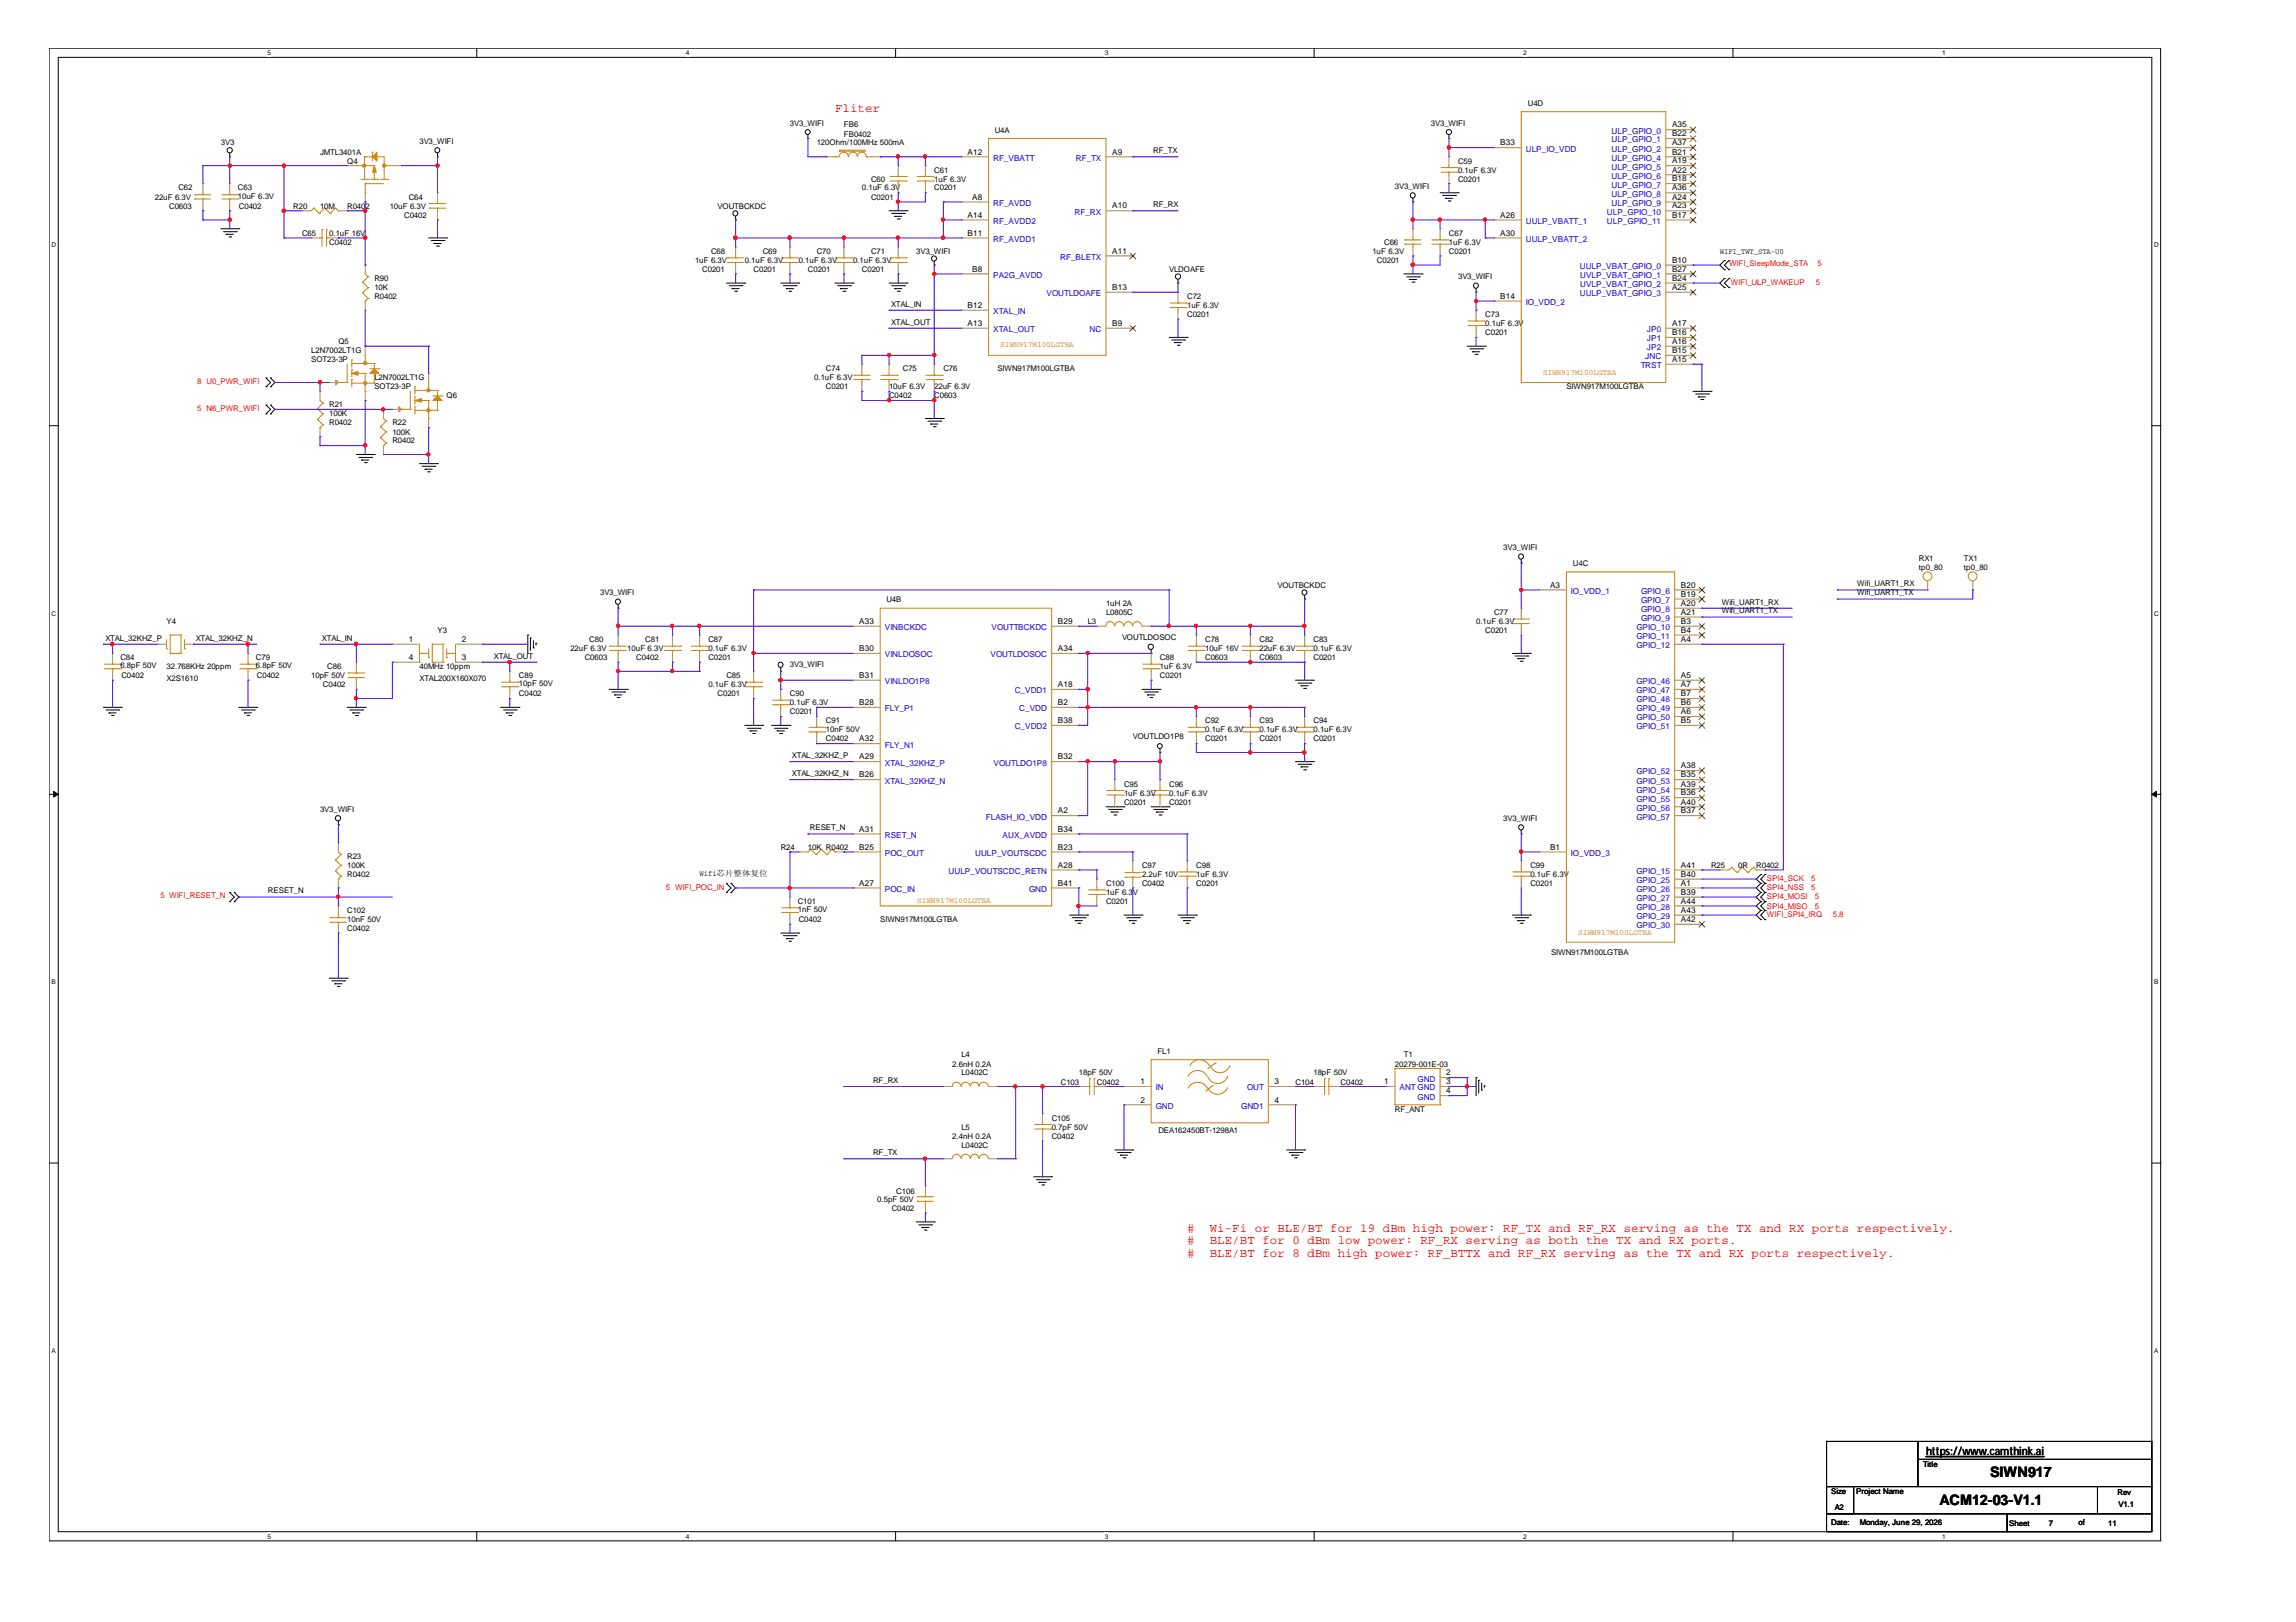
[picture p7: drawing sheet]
<svg xmlns="http://www.w3.org/2000/svg" width="297mm" height="210mm" viewBox="0 0 297 210" stroke-linecap="round" stroke-linejoin="round" font-family="sans-serif">
<defs><g id="words">
<g font-size="1.9">
<text x="257.5" y="191.1">SIWN917</text>
<text x="250.9" y="194.8">ACM12-03-V1.1</text>
</g>
<g font-size="1.6" fill="#f00">
<text x="108" y="14.5">Fliter</text>
<text x="153.6" y="159.4">#</text>
<text x="153.6" y="161">#</text>
<text x="156.5" y="159.4">Wi-Fi or BLE/BT for 19 dBm high power: RF_TX and RF_RX serving as the TX and RX ports respectively.</text>
<text x="156.5" y="161">BLE/BT for 0 dBm low power: RF_RX serving as both the TX and RX ports.</text>
<text x="153.6" y="162.6">#</text>
<text x="156.5" y="162.6">BLE/BT for 8 dBm high power: RF_BTTX and RF_RX serving as the TX and RX ports respectively.</text>
</g>
<text font-size="1.5" x="249.2" y="188.3">https://www.camthink.ai</text>
<g font-size="1.1" fill="#00c">
<text x="208.5" y="17.3">ULP_GPIO_0</text>
<text x="128.5" y="20.8">RF_VBATT</text>
<text x="139.2" y="20.8">RF_TX</text>
<text x="197.4" y="19.6">ULP_IO_VDD</text>
<text x="208.5" y="18.4">ULP_GPIO_1</text>
<text x="208.5" y="19.6">ULP_GPIO_2</text>
<text x="208.5" y="20.8">ULP_GPIO_4</text>
<text x="208.5" y="21.9">ULP_GPIO_5</text>
<text x="208.5" y="23.1">ULP_GPIO_6</text>
<text x="128.5" y="26.6">RF_AVDD</text>
<text x="128.5" y="29">RF_AVDD2</text>
<text x="139" y="27.8">RF_RX</text>
<text x="197.4" y="29">UULP_VBATT_1</text>
<text x="207.9" y="27.8">ULP_GPIO_10</text>
<text x="207.9" y="29">ULP_GPIO_11</text>
<text x="208.5" y="24.3">ULP_GPIO_7</text>
<text x="208.5" y="25.5">ULP_GPIO_8</text>
<text x="208.5" y="26.6">ULP_GPIO_9</text>
<text x="128.5" y="36">PA2G_AVDD</text>
<text x="128.5" y="31.3">RF_AVDD1</text>
<text x="137.2" y="33.6">RF_BLETX</text>
<text x="197.4" y="31.3">UULP_VBATT_2</text>
<text x="204.4" y="34.8">UULP_VBAT_GPIO_0</text>
<text x="204.4" y="36">UVLP_VBAT_GPIO_1</text>
<text x="128.5" y="40.7">XTAL_IN</text>
<text x="135.4" y="38.3">VOUTLDOAFE</text>
<text x="197.4" y="39.5">IO_VDD_2</text>
<text x="204.4" y="38.3">UULP_VBAT_GPIO_3</text>
<text x="204.4" y="37.1">UVLP_VBAT_GPIO_2</text>
<text x="128.5" y="43">XTAL_OUT</text>
<text x="141" y="43">NC</text>
<text x="212.3" y="47.6">TRST</text>
<text x="212.9" y="46.5">JNC</text>
<text x="213.1" y="43">JP0</text>
<text x="213.1" y="44.2">JP1</text>
<text x="213.1" y="45.3">JP2</text>
<text x="203.2" y="76.8">IO_VDD_1</text>
<text x="212.3" y="76.8">GPIO_6</text>
<text x="114.5" y="81.5">VINBCKDC</text>
<text x="128.3" y="81.5">VOUTTBCKDC</text>
<text x="211.7" y="81.5">GPIO_10</text>
<text x="211.7" y="82.7">GPIO_11</text>
<text x="211.7" y="83.9">GPIO_12</text>
<text x="212.3" y="78">GPIO_7</text>
<text x="212.3" y="79.2">GPIO_8</text>
<text x="212.3" y="80.4">GPIO_9</text>
<text x="114.5" y="88.5">VINLDO1P8</text>
<text x="114.5" y="85.1">VINLDOSOC</text>
<text x="128.1" y="85.1">VOUTLDOSOC</text>
<text x="131.3" y="89.7">C_VDD1</text>
<text x="211.7" y="88.5">GPIO_46</text>
<text x="211.7" y="89.7">GPIO_47</text>
<text x="114.5" y="92">FLY_P1</text>
<text x="131.3" y="94.4">C_VDD2</text>
<text x="131.9" y="92">C_VDD</text>
<text x="211.7" y="90.9">GPIO_48</text>
<text x="211.7" y="92">GPIO_49</text>
<text x="211.7" y="93.2">GPIO_50</text>
<text x="211.7" y="94.4">GPIO_51</text>
<text x="114.5" y="96.7">FLY_N1</text>
<text x="114.5" y="101.4">XTAL_32KHZ_N</text>
<text x="114.5" y="99.1">XTAL_32KHZ_P</text>
<text x="128.5" y="99.1">VOUTLDO1P8</text>
<text x="211.7" y="100.2">GPIO_52</text>
<text x="211.7" y="101.4">GPIO_53</text>
<text x="127.6" y="106.1">FLASH_IO_VDD</text>
<text x="211.7" y="102.6">GPIO_54</text>
<text x="211.7" y="103.7">GPIO_55</text>
<text x="211.7" y="104.9">GPIO_56</text>
<text x="211.7" y="106.1">GPIO_57</text>
<text x="114.5" y="110.8">POC_OUT</text>
<text x="114.5" y="108.4">RSET_N</text>
<text x="122.7" y="113.1">UULP_VOUTSCDC_RETN</text>
<text x="126.2" y="110.8">UULP_VOUTSCDC</text>
<text x="129.7" y="108.4">AUX_AVDD</text>
<text x="203.2" y="110.8">IO_VDD_3</text>
<text x="211.7" y="113.1">GPIO_15</text>
<text x="114.5" y="115.4">POC_IN</text>
<text x="133.1" y="115.4">GND</text>
<text x="211.7" y="114.3">GPIO_25</text>
<text x="211.7" y="115.4">GPIO_26</text>
<text x="211.7" y="116.6">GPIO_27</text>
<text x="211.7" y="117.7">GPIO_28</text>
<text x="211.7" y="118.9">GPIO_29</text>
<text x="211.7" y="120.1">GPIO_30</text>
<text x="149.5" y="141.1">IN</text>
<text x="149.5" y="143.5">GND</text>
<text x="160.6" y="143.5">GND1</text>
<text x="161.3" y="141.1">OUT</text>
<text x="181.1" y="141.1">ANT GND</text>
<text x="183.4" y="140">GND</text>
<text x="183.4" y="142.3">GND</text>
</g>
<g font-size="1.1">
<text x="216.3" y="16.5">A35</text>
<text x="216.3" y="17.6">B22</text>
<text x="125.2" y="20">A12</text>
<text x="143.9" y="20">A9</text>
<text x="194.1" y="18.8">B33</text>
<text x="216.3" y="18.8">A37</text>
<text x="216.3" y="20">B21</text>
<text x="216.3" y="21.1">A19</text>
<text x="216.3" y="22.3">A22</text>
<text x="216.3" y="23.5">B18</text>
<text x="125.2" y="28.2">A14</text>
<text x="125.8" y="25.8">A8</text>
<text x="143.9" y="27">A10</text>
<text x="194.1" y="28.2">A26</text>
<text x="216.3" y="27">A23</text>
<text x="216.3" y="28.2">B17</text>
<text x="216.3" y="24.7">A36</text>
<text x="216.3" y="25.8">A24</text>
<text x="125.2" y="30.5">B11</text>
<text x="125.8" y="35.2">B8</text>
<text x="143.9" y="32.8">A11</text>
<text x="194.1" y="30.5">A30</text>
<text x="216.3" y="35.2">B27</text>
<text x="216.3" y="34">B10</text>
<text x="125.2" y="39.8">B12</text>
<text x="143.9" y="37.5">B13</text>
<text x="194.1" y="38.7">B14</text>
<text x="216.3" y="36.3">B24</text>
<text x="216.3" y="37.5">A25</text>
<text x="125.2" y="42.2">A13</text>
<text x="143.9" y="42.2">B9</text>
<text x="216.3" y="45.7">B15</text>
<text x="216.3" y="42.2">A17</text>
<text x="216.3" y="43.4">B16</text>
<text x="216.3" y="44.5">A16</text>
<text x="216.3" y="46.8">A15</text>
<text x="200.5" y="76">A3</text>
<text x="217.5" y="76">B20</text>
<text x="217.5" y="77.2">B19</text>
<text x="52.9" y="83.1">1</text>
<text x="59.7" y="83.1">2</text>
<text x="111.2" y="80.7">A33</text>
<text x="136.9" y="80.7">B29</text>
<text x="217.5" y="80.7">B3</text>
<text x="217.5" y="81.9">B4</text>
<text x="217.5" y="83.1">A4</text>
<text x="217.5" y="78.4">A20</text>
<text x="217.5" y="79.6">A21</text>
<text x="52.9" y="85.4">4</text>
<text x="59.7" y="85.4">3</text>
<text x="111.2" y="87.7">B31</text>
<text x="111.2" y="84.3">B30</text>
<text x="136.9" y="88.9">A18</text>
<text x="136.9" y="84.3">A34</text>
<text x="217.5" y="87.7">A5</text>
<text x="217.5" y="88.9">A7</text>
<text x="111.2" y="95.9">A32</text>
<text x="111.2" y="91.2">B28</text>
<text x="136.9" y="91.2">B2</text>
<text x="136.9" y="93.6">B38</text>
<text x="217.5" y="90.1">B7</text>
<text x="217.5" y="91.2">B6</text>
<text x="217.5" y="92.4">A6</text>
<text x="217.5" y="93.6">B5</text>
<text x="111.2" y="100.6">B26</text>
<text x="111.2" y="98.3">A29</text>
<text x="136.9" y="98.3">B32</text>
<text x="217.5" y="99.4">A38</text>
<text x="217.5" y="100.6">B35</text>
<text x="217.5" y="101.8">A39</text>
<text x="111.2" y="107.6">A31</text>
<text x="136.9" y="107.6">B34</text>
<text x="136.9" y="105.3">A2</text>
<text x="217.5" y="102.9">B36</text>
<text x="217.5" y="104.1">A40</text>
<text x="217.5" y="105.3">B37</text>
<text x="111.2" y="110">B25</text>
<text x="136.9" y="110">B23</text>
<text x="136.9" y="112.3">A28</text>
<text x="200.5" y="110">B1</text>
<text x="217.5" y="112.3">A41</text>
<text x="217.5" y="113.5">B40</text>
<text x="111.2" y="114.6">A27</text>
<text x="136.9" y="114.6">B41</text>
<text x="217.5" y="114.6">A1</text>
<text x="217.5" y="115.8">B39</text>
<text x="217.5" y="116.9">A44</text>
<text x="217.5" y="118.1">A43</text>
<text x="217.5" y="119.3">A42</text>
<text x="147.5" y="140.3">1</text>
<text x="147.5" y="142.7">2</text>
<text x="164.9" y="140.3">3</text>
<text x="164.9" y="142.7">4</text>
<text x="179.1" y="140.3">1</text>
<text x="187.1" y="139.2">2</text>
<text x="187.1" y="140.3">3</text>
<text x="187.1" y="141.5">4</text>
</g>
<g font-size="1">
<text x="102.2" y="16.3">3V3_WIFI</text>
<text x="109.2" y="16.5">FB6</text>
<text x="109.2" y="17.7">FB0402</text>
<text x="128.7" y="17.2">U4A</text>
<text x="185.1" y="16.3">3V3_WIFI</text>
<text x="197.7" y="13.7">U4D</text>
<text x="28.6" y="18.8">3V3</text>
<text x="41.4" y="20">JMTL3401A</text>
<text x="44.9" y="21.2">Q4</text>
<text x="54.3" y="18.6">3V3_WIFI</text>
<text x="105.7" y="18.8">120Ohm/100MHz 500mA</text>
<text x="112.7" y="23.5">C60</text>
<text x="120.9" y="22.3">C61</text>
<text x="120.9" y="23.5">1uF 6.3V</text>
<text x="149.2" y="19.8">RF_TX</text>
<text x="188.6" y="21.2">C59</text>
<text x="188.6" y="22.3">0.1uF 6.3V</text>
<text x="188.6" y="23.5">C0201</text>
<text x="20" y="25.8">22uF 6.3V</text>
<text x="21.9" y="27">C0603</text>
<text x="23.1" y="24.7">C62</text>
<text x="30.8" y="24.7">C63</text>
<text x="30.8" y="25.7">10uF 6.3V</text>
<text x="30.9" y="27">C0402</text>
<text x="37.9" y="27">R20</text>
<text x="41.4" y="27">10M</text>
<text x="44.9" y="27">R0402</text>
<text x="50.4" y="27">10uF 6.3V</text>
<text x="52.3" y="28.2">C0402</text>
<text x="52.9" y="25.8">C64</text>
<text x="92.8" y="27">VOUTBCKDC</text>
<text x="111.5" y="24.7">0.1uF 6.3V</text>
<text x="112.7" y="25.8">C0201</text>
<text x="120.9" y="24.7">C0201</text>
<text x="149.2" y="26.8">RF_RX</text>
<text x="180.5" y="24.4">3V3_WIFI</text>
<text x="39.1" y="30.5">C65</text>
<text x="42.6" y="30.5">0.1uF 16V</text>
<text x="42.6" y="31.7">C0402</text>
<text x="89.9" y="34">1uF 6.3V</text>
<text x="90.8" y="35.2">C0201</text>
<text x="92" y="32.9">C68</text>
<text x="96.4" y="34">0.1uF 6.3V</text>
<text x="97.5" y="35.2">C0201</text>
<text x="98.7" y="32.9">C69</text>
<text x="103.3" y="34">0.1uF 6.3V</text>
<text x="104.5" y="35.2">C0201</text>
<text x="105.7" y="32.9">C70</text>
<text x="110.4" y="34">0.1uF 6.3V</text>
<text x="111.5" y="35.2">C0201</text>
<text x="112.7" y="32.9">C71</text>
<text x="118.5" y="32.9">3V3_WIFI</text>
<text x="151.3" y="35.2">VLDOAFE</text>
<text x="177.5" y="32.9">1uF 6.3V</text>
<text x="178.1" y="34">C0201</text>
<text x="179.1" y="31.7">C66</text>
<text x="187.5" y="30.5">C67</text>
<text x="187.5" y="31.7">1uF 6.3V</text>
<text x="187.5" y="32.9">C0201</text>
<text x="222.5" y="32.8">WIFI_TWT_STA-U0</text>
<text x="48.4" y="36.3">R90</text>
<text x="48.4" y="37.5">10K</text>
<text x="48.4" y="38.7">R0402</text>
<text x="115.3" y="39.7">XTAL_IN</text>
<text x="153.6" y="38.7">C72</text>
<text x="153.6" y="39.8">1uF 6.3V</text>
<text x="153.6" y="41">C0201</text>
<text x="188.6" y="36.1">3V3_WIFI</text>
<text x="192.2" y="41">C73</text>
<text x="40.3" y="45.7">L2N7002LT1G</text>
<text x="40.3" y="46.9">SOT23-3P</text>
<text x="43.8" y="44.5">Q5</text>
<text x="115.3" y="42">XTAL_OUT</text>
<text x="192.2" y="42.2">0.1uF 6.3V</text>
<text x="192.2" y="43.4">C0201</text>
<text x="42.6" y="52.7">R21</text>
<text x="42.6" y="53.9">100K</text>
<text x="48.4" y="49.2">L2N7002LT1G</text>
<text x="48.4" y="50.4">SOT23-3P</text>
<text x="57.8" y="51.5">Q6</text>
<text x="105.3" y="49.2">0.1uF 6.3V</text>
<text x="106.8" y="48">C74</text>
<text x="106.8" y="50.4">C0201</text>
<text x="115" y="50.4">10uF 6.3V</text>
<text x="115" y="51.5">C0402</text>
<text x="116.8" y="48">C75</text>
<text x="120.9" y="50.4">22uF 6.3V</text>
<text x="120.9" y="51.5">C0603</text>
<text x="122" y="48">C76</text>
<text x="129" y="48">SIWN917M100LGTBA</text>
<text x="202.6" y="50.4">SIWN917M100LGTBA</text>
<text x="42.6" y="55">R0402</text>
<text x="50.8" y="55">R22</text>
<text x="50.8" y="56.2">100K</text>
<text x="50.8" y="57.4">R0402</text>
<text x="194.5" y="71.2">3V3_WIFI</text>
<text x="77.6" y="77">3V3_WIFI</text>
<text x="114.7" y="77.9">U4B</text>
<text x="165.3" y="76.1">VOUTBCKDC</text>
<text x="203.5" y="73.3">U4C</text>
<text x="240.3" y="75.9">Wifi_UART1_RX</text>
<text x="240.3" y="77.1">Wifi_UART1_TX</text>
<text x="248.2" y="72.6">RX1</text>
<text x="248.2" y="73.8">tp0_80</text>
<text x="254.1" y="72.6">TX1</text>
<text x="254.1" y="73.8">tp0_80</text>
<text x="13.6" y="82.9">XTAL_32KHZ_P</text>
<text x="21.5" y="80.7">Y4</text>
<text x="25.3" y="82.9">XTAL_32KHZ_N</text>
<text x="41.7" y="82.9">XTAL_IN</text>
<text x="56.6" y="81.9">Y3</text>
<text x="76.2" y="83.1">C80</text>
<text x="83.5" y="83.1">C81</text>
<text x="91.7" y="83.1">C87</text>
<text x="140.7" y="80.7">L3</text>
<text x="143.1" y="78.4">1uH 2A</text>
<text x="143.1" y="79.6">L0805C</text>
<text x="145.2" y="82.9">VOUTLDOSOC</text>
<text x="155.9" y="83.1">C78</text>
<text x="162.9" y="83.1">C82</text>
<text x="169.9" y="83.1">C83</text>
<text x="191" y="80.7">0.1uF 6.3V</text>
<text x="192.2" y="81.9">C0201</text>
<text x="193.3" y="79.6">C77</text>
<text x="222.8" y="78.2">Wifi_UART1_RX</text>
<text x="222.8" y="79.4">Wifi_UART1_TX</text>
<text x="15.6" y="85.4">C84</text>
<text x="15.6" y="86.5">6.8pF 50V</text>
<text x="15.7" y="87.8">C0402</text>
<text x="21.5" y="86.6">32.768KHz 20ppm</text>
<text x="21.5" y="88.1">X2S1610</text>
<text x="33.1" y="85.4">C79</text>
<text x="33.1" y="86.5">6.8pF 50V</text>
<text x="33.2" y="87.8">C0402</text>
<text x="40.3" y="87.8">10pF 50V</text>
<text x="41.8" y="88.9">C0402</text>
<text x="42.3" y="86.6">C86</text>
<text x="54.3" y="86.6">40MHz 10ppm</text>
<text x="54.3" y="88.1">XTAL200X160X070</text>
<text x="63.9" y="85.2">XTAL_OUT</text>
<text x="67.1" y="87.8">C89</text>
<text x="67.1" y="88.8">10pF 50V</text>
<text x="73.8" y="84.3">22uF 6.3V</text>
<text x="75.6" y="85.4">C0603</text>
<text x="81.2" y="84.3">10uF 6.3V</text>
<text x="82.3" y="85.4">C0402</text>
<text x="91.7" y="84.3">0.1uF 6.3V</text>
<text x="91.7" y="85.4">C0201</text>
<text x="91.7" y="88.9">0.1uF 6.3V</text>
<text x="94" y="87.8">C85</text>
<text x="102.2" y="86.4">3V3_WIFI</text>
<text x="150.1" y="85.4">C88</text>
<text x="150.1" y="86.6">1uF 6.3V</text>
<text x="150.1" y="87.8">C0201</text>
<text x="155.9" y="84.3">10uF 16V</text>
<text x="155.9" y="85.4">C0603</text>
<text x="162.9" y="84.3">22uF 6.3V</text>
<text x="162.9" y="85.4">C0603</text>
<text x="169.9" y="84.3">0.1uF 6.3V</text>
<text x="169.9" y="85.4">C0201</text>
<text x="67.1" y="90.1">C0402</text>
<text x="92.8" y="90.1">C0201</text>
<text x="102.2" y="90.1">C90</text>
<text x="102.2" y="91.3">0.1uF 6.3V</text>
<text x="102.2" y="92.4">C0201</text>
<text x="106.8" y="93.6">C91</text>
<text x="106.8" y="94.8">10nF 50V</text>
<text x="106.8" y="95.9">C0402</text>
<text x="146.6" y="95.7">VOUTLDO1P8</text>
<text x="155.9" y="93.6">C92</text>
<text x="155.9" y="94.8">0.1uF 6.3V</text>
<text x="155.9" y="95.9">C0201</text>
<text x="162.9" y="93.6">C93</text>
<text x="162.9" y="94.8">0.1uF 6.3V</text>
<text x="162.9" y="95.9">C0201</text>
<text x="169.9" y="93.6">C94</text>
<text x="169.9" y="94.8">0.1uF 6.3V</text>
<text x="169.9" y="95.9">C0201</text>
<text x="102.4" y="100.4">XTAL_32KHZ_N</text>
<text x="102.4" y="98.1">XTAL_32KHZ_P</text>
<text x="145.4" y="101.8">C95</text>
<text x="151.3" y="101.8">C96</text>
<text x="41.4" y="105">3V3_WIFI</text>
<text x="104.8" y="107.5">RESET_N</text>
<text x="145.4" y="103">1uF 6.3V</text>
<text x="145.4" y="104.1">C0201</text>
<text x="151.3" y="103">0.1uF 6.3V</text>
<text x="151.3" y="104.1">C0201</text>
<text x="194.5" y="106.2">3V3_WIFI</text>
<text x="44.9" y="111.1">R23</text>
<text x="44.9" y="112.3">100K</text>
<text x="44.9" y="113.5">R0402</text>
<text x="90.5" y="113.4">Wifi芯片整体复位</text>
<text x="101" y="110">R24</text>
<text x="104.5" y="110">10K R0402</text>
<text x="147.7" y="112.3">C97</text>
<text x="147.7" y="113.5">2.2uF 10V</text>
<text x="154.8" y="112.3">C98</text>
<text x="154.8" y="113.5">1uF 6.3V</text>
<text x="198" y="112.3">C99</text>
<text x="198" y="113.5">0.1uF 6.3V</text>
<text x="221.4" y="112.3">R25</text>
<text x="224.9" y="112.3">0R</text>
<text x="227.2" y="112.3">R0402</text>
<text x="34.7" y="115.6">RESET_N</text>
<text x="44.9" y="118.1">C102</text>
<text x="44.9" y="119.3">10nF 50V</text>
<text x="103.2" y="117">C101</text>
<text x="103.2" y="118">1nF 50V</text>
<text x="103.3" y="119.3">C0402</text>
<text x="113.9" y="119.3">SIWN917M100LGTBA</text>
<text x="143.1" y="114.7">C100</text>
<text x="143.1" y="115.8">1uF 6.3V</text>
<text x="143.1" y="117">C0201</text>
<text x="147.7" y="114.7">C0402</text>
<text x="154.8" y="114.7">C0201</text>
<text x="198" y="114.7">C0201</text>
<text x="44.9" y="120.5">C0402</text>
<text x="200.7" y="123.6">SIWN917M100LGTBA</text>
<text x="124.4" y="136.8">L4</text>
<text x="149.7" y="136.4">FL1</text>
<text x="181.6" y="136.8">T1</text>
<text x="112.9" y="140.1">RF_RX</text>
<text x="123.2" y="138">2.6nH 0.2A</text>
<text x="124.4" y="139.2">L0402C</text>
<text x="137.2" y="140.3">C103</text>
<text x="139.6" y="139.2">18pF 50V</text>
<text x="141.9" y="140.3">C0402</text>
<text x="167.6" y="140.3">C104</text>
<text x="169.9" y="139.2">18pF 50V</text>
<text x="173.4" y="140.3">C0402</text>
<text x="180.5" y="138">20279-001E-03</text>
<text x="180.5" y="143.9">RF_ANT</text>
<text x="112.9" y="149.5">RF_TX</text>
<text x="123.2" y="147.3">2.4nH 0.2A</text>
<text x="124.4" y="146.2">L5</text>
<text x="124.4" y="148.5">L0402C</text>
<text x="136.1" y="145.1">C105</text>
<text x="136.1" y="146.2">0.7pF 50V</text>
<text x="136.1" y="147.3">C0402</text>
<text x="149.9" y="146.7">DEA162450BT-1298A1</text>
<text x="113.5" y="155.5">0.5pF 50V</text>
<text x="116" y="154.5">C106</text>
<text x="115.4" y="156.7">C0402</text>
<text x="248.8" y="189.9">Title</text>
<text x="236.9" y="193.4">Size</text>
<text x="236.9" y="197.4">Date:</text>
<text x="237.4" y="195.4">A2</text>
<text x="240.2" y="193.4">Project Name</text>
<text x="240.6" y="197.4">Monday, June 29, 2026</text>
<text x="259.9" y="197.5">Sheet</text>
<text x="265" y="197.5">7</text>
<text x="268.9" y="197.4">of</text>
<text x="272.8" y="197.5">11</text>
<text x="273.9" y="193.5">Rev</text>
<text x="274.1" y="195">V1.1</text>
</g>
<g font-size="1" fill="#f00">
<text x="223.7" y="34.5">WIFI_SleepMode_STA</text>
<text x="235.1" y="34.5">5</text>
<text x="223.9" y="36.9">WIFI_ULP_WAKEUP</text>
<text x="234.9" y="36.9">5</text>
<text x="25.5" y="49.7">8 U0_PWR_WIFI</text>
<text x="25.5" y="53.2">5 N6_PWR_WIFI</text>
<text x="20.7" y="116.3">5 WIFI_RESET_N</text>
<text x="86.1" y="115.1">5 WIFI_POC_IN</text>
<text x="228.6" y="116.4">SPI4_MOSI</text>
<text x="228.6" y="118.7">WIFI_SPI4_IRQ</text>
<text x="228.6" y="117.6">SPI4_MISO</text>
<text x="228.6" y="115.2">SPI4_NSS</text>
<text x="228.6" y="114.1">SPI4_SCK</text>
<text x="234.3" y="115.2">5</text>
<text x="234.3" y="114.1">5</text>
<text x="234.8" y="116.4">5</text>
<text x="234.8" y="117.6">5</text>
<text x="237.1" y="118.7">5,8</text>
</g>
<g font-size="1" fill="#cc8006">
<text x="129.4" y="44.8">SIWN917M100LGTBA</text>
<text x="199.6" y="48.6">SIWN917M100LGTBA</text>
<text x="118.7" y="116.8">SIWN917M100LGTBA</text>
<text x="204.2" y="121">SIWN917M100LGTBA</text>
</g>
<g font-size=".8">
<text x="34.6" y="7.1">5</text>
<text x="88.7" y="7.1">4</text>
<text x="142.9" y="7.1">3</text>
<text x="197.1" y="7.1">2</text>
<text x="251.2" y="7.1">1</text>
<text x="6.6" y="32">D</text>
<text x="278.7" y="32">D</text>
<text x="6.6" y="79.7">C</text>
<text x="278.7" y="79.7">C</text>
<text x="6.6" y="127.4">B</text>
<text x="278.7" y="127.4">B</text>
<text x="6.6" y="175.1">A</text>
<text x="278.7" y="175.1">A</text>
<text x="34.6" y="199.1">5</text>
<text x="88.7" y="199.1">4</text>
<text x="142.9" y="199.1">3</text>
<text x="197.1" y="199.1">2</text>
<text x="251.2" y="199.1">1</text>
</g>
</g></defs>
<path d="M6.3 6.2h273.2v193.2h-273.2zM7.5 7.4h270.9v190.8h-270.9z" fill="none" stroke="#000" stroke-width=".13"/>
<g fill="#fff">
<path d="M34.6 6.3h.5v1h-.5z"/>
<path d="M34.6 198.3h.5v1h-.5z"/>
</g>
<path d="M61.7 6.2v1.2M61.7 198.2v1.2" fill="none" stroke="#000" stroke-width=".13"/>
<g fill="#fff">
<path d="M88.7 6.3h.5v1h-.5z"/>
<path d="M88.7 198.3h.5v1h-.5z"/>
</g>
<path d="M115.9 6.2v1.2M115.9 198.2v1.2" fill="none" stroke="#000" stroke-width=".13"/>
<g fill="#fff">
<path d="M142.9 6.3h.5v1h-.5z"/>
<path d="M142.9 198.3h.5v1h-.5z"/>
</g>
<path d="M170 6.2v1.2M170 198.2v1.2" fill="none" stroke="#000" stroke-width=".13"/>
<g fill="#fff">
<path d="M197.1 6.3h.4v1h-.4z"/>
<path d="M197.1 198.3h.4v1h-.4z"/>
</g>
<path d="M224.2 6.2v1.2M224.2 198.2v1.2" fill="none" stroke="#000" stroke-width=".13"/>
<g fill="#fff">
<path d="M251.2 6.3h.5v1h-.5z"/>
<path d="M251.2 198.3h.5v1h-.5z"/>
<path d="M6.6 31.2h.6v1h-.6z"/>
<path d="M278.7 31.2h.6v1h-.6z"/>
<path d="M6.6 78.9h.6v1h-.6z"/>
<path d="M278.7 78.9h.6v1h-.6z"/>
</g>
<path d="M6.3 55.1h1.2M278.4 55.1h1.2" fill="none" stroke="#000" stroke-width=".13"/>
<g fill="#fff">
<path d="M6.6 126.6h.6v1h-.6z"/>
<path d="M278.7 126.6h.5v1h-.5z"/>
</g>
<path d="M6.3 102.8h1.2M278.4 102.8h1.2" fill="none" stroke="#000" stroke-width=".13"/>
<g fill="#000" stroke="#000" stroke-width=".13">
<path d="M6.9 102.4l.6 .4-.6 .3z" fill-rule="evenodd"/>
<path d="M278.4 102.8l.6-.4v.7z" fill-rule="evenodd"/>
</g>
<g fill="#fff">
<path d="M6.6 174.3h.6v1h-.6z"/>
<path d="M278.7 174.3h.5v1h-.5z"/>
</g>
<g fill="none" stroke="#000" stroke-width=".13">
<path d="M29.7 19.8v.5M56.6 19.8v.5M104.5 17.9h.1M104.5 17.5v.4M187.5 17.9h.1M187.5 17.5v.4M28.6 29.6h2.3M28.9 30h1.7M29.3 30.3h.1M29.3 30.3h.9M29.6 30.7h.2M29.7 20.3h.1"/>
<path d="M29.8 30.7h.1M30.6 30h.1M30.9 29.6h.1M55.5 30.8h2.3M55.8 31.1h1.6M56.1 31.5h.1M56.1 31.5h1M56.5 31.8h.2M56.6 20.3h.1M56.7 31.8h.1M57.4 31.1h.1M57.8 30.8h.1"/>
<path d="M94 36.6h2.4M94.4 37h1.6M94.7 37.4h.1M94.7 37.4h.9M95 37.7h.3M95.2 28.5h.1M95.2 28v.5M95.3 37.7h.1M96 37h.1M96.4 36.6h.1M101 36.6h2.3M101.3 37h1.7"/>
<path d="M101.7 37.4h.1M101.7 37.4h1M102.1 37.7h.2M102.3 37.7h.1M103 37h.1M103.3 36.6h.1M108 36.6h2.4M108.4 37h1.6M108.7 37.4h.1M108.7 37.4h.9M109.1 37.7h.2M109.3 37.7h.1"/>
<path d="M110 37h.1M110.4 36.6h.1M115 27.3h2.3M115 36.6h2.3M115.4 27.6h1.6M115.4 37h1.6M115.7 28h.1M115.7 37.4h.1M115.7 28h1M115.7 37.4h1M116.1 28.3h.2M116.1 37.7h.2"/>
<path d="M116.3 28.3h.1M116.3 37.7h.1M117 27.6h.1M117 37h.1M117.3 27.3h.1M117.3 36.6h.1M120.9 34.3h.1M120.9 33.8v.5M152.4 36.6h.1M152.4 36.2v.4M181.6 35.4h2.4M182 35.8h1.6"/>
<path d="M182.3 36.2h.1M182.3 36.2h1M182.7 36.5h.2M182.8 26.1h.1M182.8 25.7v.4M182.9 36.5h.1M183.6 35.8h.1M184 35.4h.1M186.3 24.9h2.3M186.6 25.3h1.7M187 25.7h.1M187 25.7h.9"/>
<path d="M187.4 26h.2M187.6 26h.1M188.3 25.3h.1M188.6 24.9h.1M191 37.8h.1M191 37.4v.4M223.1 33.7h.1M223.1 34.9h.1M223.1 36h.1M223.1 37.2h.1M223.1 33.7l-.6 .6 .6 .6M223.1 36l-.6 .6 .6 .6"/>
<path d="M223.7 34.9h.1M223.7 33.7h.1M223.7 37.2h.1M223.7 36h.1M223.7 33.7l-.6 .6 .6 .6M223.7 36l-.6 .6 .6 .6M34.4 48.9h.1M34.4 50.1h.1M34.4 52.4h.1M34.4 53.6h.1M34.4 48.9l.6 .6-.6 .6M34.4 52.4l.6 .6-.6 .6"/>
<path d="M35 50.1h.1M35 48.9h.1M35 53.6h.1M35 52.4h.1M35 48.9l.6 .6-.6 .6M35 52.4l.6 .6-.6 .6M46.1 58.8h2.3M46.4 59.2h1.7M46.8 59.5h.1M46.8 59.5h.9M47.2 59.9h.2M47.4 59.9h.1"/>
<path d="M48.1 59.2h.1M48.4 58.8h.1M119.7 54.2h2.3M120.1 54.5h1.6M120.4 54.9h.1M120.4 54.9h.9M120.7 55.2h.3M121 55.2h.1M121.7 54.5h.1M122 54.2h.1M151.3 43.7h2.3M151.6 44h1.6"/>
<path d="M151.9 44.3h.1M151.9 44.3h1M152.3 44.7h.2M152.5 44.7h.1M153.2 44h.1M153.6 43.7h.1M189.8 44.8h2.4M190.2 45.1h1.6M190.5 45.5h.1M190.5 45.5h.9M190.8 45.9h.3M191.1 45.9h.1"/>
<path d="M191.8 45.1h.1M192.2 44.8h.1M219 50.6h2.4M219.4 51h1.6M219.7 51.4h.1M219.7 51.4h.9M220 51.7h.3M220.3 51.7h.1M221 51h.1M221.4 50.6h.1M54.3 60h2.3M54.6 60.3h1.7"/>
<path d="M55 60.7h.1M55 60.7h.9M55.3 61.1h.2M55.5 61.1h.1M56.3 60.3h.1M56.6 60h.1M80 78.7h.1M80 78.2v.5M168.8 77.5h.1M168.8 77.1v.4M196.8 72.9h.1M196.8 72.4v.5"/>
<path d="M13.4 91.5h2.3M13.7 91.9h1.7M14.1 92.3h.1M14.1 92.3h.9M14.4 92.6h.2M14.6 92.6h.1M15.4 91.9h.1M15.7 91.5h.1M30.9 91.5h2.3M31.2 91.9h1.7M31.6 92.3h.1M31.6 92.3h1"/>
<path d="M32 92.6h.2M32.2 92.6h.1M32.9 91.9h.1M33.2 91.5h.1M44.9 91.5h2.3M45.3 91.9h1.6M45.6 92.3h.1M45.6 92.3h1M46 92.6h.2M46.2 92.6h.1M46.9 91.9h.1M47.2 91.5h.1"/>
<path d="M64.8 91.5h2.3M65.2 91.9h1.6M65.5 92.3h.1M65.5 92.3h.9M65.8 92.6h.3M66.1 92.6h.1M66.8 91.9h.1M67.1 91.5h.1M68.3 82.2h.1M68.3 82.2v2.4M68.6 82.6h.1M68.6 82.6v1.6"/>
<path d="M69 83.8h.1M69 82.9v.9M69.3 83.2h.1M69.3 83.2v.3M78.8 89.2h2.4M79.2 89.5h1.6M79.5 89.9h.1M79.5 89.9h.9M79.8 90.3h.3M80.1 90.3h.1M80.8 89.5h.1M81.2 89.2h.1"/>
<path d="M96.4 93.9h2.3M96.7 94.2h1.6M97 94.6h.1M97 94.6h1M97.4 94.9h.2M97.6 94.9h.1M98.3 94.2h.1M98.7 93.9h.1M99.8 93.9h2.4M100.2 94.2h1.6M100.5 94.6h.1M100.5 94.6h1"/>
<path d="M100.9 94.9h.2M101 86.9h.1M101 86.4v.5M101.1 94.9h.1M101.8 94.2h.1M102.2 93.9h.1M147.7 89.2h2.4M148.1 89.5h1.6M148.5 89.9h.1M148.5 89.9h.9M148.8 90.3h.2M148.9 84.6h.1"/>
<path d="M148.9 84.1v.5M149 90.3h.1M149.7 89.5h.1M150.1 89.2h.1M150.1 97.4h.1M150.1 96.9v.5M167.6 88h2.3M167.6 98.6h2.3M167.9 88.4h1.7M167.9 98.9h1.7M168.3 88.7h.1M168.3 99.2h.1"/>
<path d="M168.3 88.7h.9M168.3 99.2h.9M168.7 89.1h.2M168.7 99.6h.2M168.9 89.1h.1M168.9 99.6h.1M169.6 88.4h.1M169.6 98.9h.1M169.9 88h.1M169.9 98.6h.1M195.7 84.6h2.3M196 84.9h1.7"/>
<path d="M196.3 85.2h.1M196.3 85.2h1M196.7 85.6h.2M196.9 85.6h.1M197.7 84.9h.1M198 84.6h.1M29.7 115.5h.1M29.7 116.7h.1M29.7 115.5l.6 .6-.6 .6M30.3 116.7h.1M30.3 115.5h.1M30.3 115.5l.6 .6-.6 .6"/>
<path d="M43.8 106.7h.1M43.8 106.3v.4M94 114.3h.1M94 115.5h.1M94 114.3l.6 .6-.6 .6M94.6 115.5h.1M94.6 114.3h.1M94.6 114.3l.6 .6-.6 .6M138.4 118.4h2.3M138.7 118.8h1.7M139.1 119.1h.1M139.1 119.1h.9"/>
<path d="M139.4 119.5h.3M139.7 119.5h.1M140.4 118.8h.1M140.7 118.4h.1M143.1 104.4h2.3M143.4 104.7h1.7M143.8 105.1h.1M143.8 105.1h.9M144.1 105.5h.3M144.4 105.5h.1M145.1 104.7h.1M145.4 104.4h.1"/>
<path d="M145.4 118.4h2.3M145.8 118.8h1.6M146.1 119.1h.1M146.1 119.1h.9M146.5 119.5h.2M146.7 119.5h.1M147.4 118.8h.1M147.7 118.4h.1M148.9 104.4h2.4M149.3 104.7h1.6M149.6 105.1h.1M149.6 105.1h.9"/>
<path d="M149.9 105.5h.3M150.2 105.5h.1M150.9 104.7h.1M151.3 104.4h.1M152.4 118.4h2.4M152.8 118.8h1.6M153.1 119.1h.1M153.1 119.1h1M153.5 119.5h.2M153.7 119.5h.1M154.4 118.8h.1M154.8 118.4h.1"/>
<path d="M195.7 118.4h2.3M196 118.8h1.7M196.3 119.1h.1M196.3 119.1h1M196.7 119.5h.2M196.8 107.9h.1M196.8 107.5v.4M196.9 119.5h.1M197.7 118.8h.1M198 118.4h.1M227.8 115.5h.1M227.8 116.7h.1"/>
<path d="M227.8 117.8h.1M227.8 119h.1M227.8 114.3h.1M227.8 113.2h.1M227.8 115.5l-.6 .6 .6 .6M227.8 117.8l-.6 .6 .6 .6M227.8 116.7l-.6 .5 .6 .6M227.8 114.3l-.6 .6 .6 .6M227.8 113.2l-.6 .6 .6 .5M228.3 116.7h.1M228.3 115.5h.1M228.3 119h.1"/>
<path d="M228.3 117.8h.1M228.3 114.3h.1M228.3 113.2h.1M228.3 115.5l-.5 .6 .5 .6M228.3 117.8l-.5 .6 .5 .6M228.3 116.7l-.5 .5 .5 .6M228.3 114.3l-.5 .6 .5 .6M228.3 113.2l-.5 .6 .5 .5M42.6 126.6h2.3M42.9 126.9h1.7M43.3 127.3h.1M43.3 127.3h.9"/>
<path d="M43.6 127.6h.3M43.9 127.6h.1M44.6 126.9h.1M44.9 126.6h.1M101 120.7h2.3M101.3 121.1h1.7M101.7 121.5h.1M101.7 121.5h1M102.1 121.8h.2M102.3 121.8h.1M103 121.1h.1M103.3 120.7h.1"/>
<path d="M191 139.5h.1M191 139.5v2.3M191.3 139.8h.1M191.3 139.8v1.6M6.3 150.5h1.2M118.5 158.1h2.4M118.9 158.5h1.6M119.3 158.8h.1M119.3 158.8h.9M119.6 159.2h.2M119.8 159.2h.1M120.5 158.5h.1"/>
<path d="M120.9 158.1h.1M133.7 152.3h2.4M134.1 152.7h1.6M134.4 153h.1M134.4 153h.9M134.8 153.3h.2M135 153.3h.1M135.7 152.7h.1M136.1 152.3h.1M144.2 148.8h2.4M144.6 149.2h1.6M144.9 149.5h.1"/>
<path d="M144.9 149.5h1M145.3 149.8h.2M145.5 149.8h.1M146.2 149.2h.1M146.6 148.8h.1M166.5 148.8h2.3M166.8 149.2h1.6M167.1 149.5h.1M167.1 149.5h1M167.5 149.8h.2M167.7 149.8h.1M168.4 149.2h.1"/>
<path d="M168.8 148.8h.1M191.7 141.1h.1M191.7 140.1v1M192 140.5h.1M192 140.5v.2M278.4 150.5h1.2M236.3 192.4h3.5v3.5h-3.5zM236.3 192.4h35.1v3.5h-35.1zM236.3 195.9h23.4v2.3h-23.4zM236.3 186.5h11.8v5.9h-11.8zM248.1 186.5h30.3v2.4h-30.3zM248.1 188.9h30.3v3.5h-30.3z"/>
<path d="M259.7 195.9h18.7v2.3h-18.7zM271.4 192.4h7v3.5h-7z"/>
<circle cx="29.7" cy="19.4" r=".34"/>
<circle cx="56.6" cy="19.4" r=".33"/>
<circle cx="104.5" cy="17.1" r=".32"/>
<circle cx="187.5" cy="17.1" r=".33"/>
<circle cx="95.1" cy="27.6" r=".33"/>
<circle cx="120.8" cy="33.5" r=".33"/>
<circle cx="152.4" cy="35.8" r=".34"/>
<circle cx="182.8" cy="25.3" r=".33"/>
<circle cx="190.9" cy="37" r=".33"/>
<circle cx="79.9" cy="77.9" r=".33"/>
<circle cx="168.7" cy="76.7" r=".33"/>
<circle cx="196.8" cy="72" r=".33"/>
<circle cx="101" cy="86" r=".33"/>
<circle cx="148.9" cy="83.7" r=".34"/>
<circle cx="150" cy="96.5" r=".32"/>
<circle cx="43.7" cy="105.9" r=".34"/>
<circle cx="196.8" cy="107.1" r=".33"/>
</g>
<path d="M249.2 188.5h15.3" fill="none" stroke="#000" stroke-width=".18"/>
<g fill="none" stroke="#cc8006" stroke-width=".13">
<path d="M48.2 19.7h.1M48.2 19.7v1.1M108.6 19.6h.1M108.6 19.4h.1M108.6 19.6h3.4M108.6 19.4h3.4M127.9 17.9h15.2v28.1h-15.2zM196.8 14.4h18.7v35.1h-18.7zM25.2 25.8h.1M25.2 25.2h.1M25.2 25.8h2.1M25.2 25.2h2.1"/>
<path d="M26.2 25.2h.1M26.2 25.8h.1M26.2 24.9v.3M26.2 25.8v.3M28.7 25.8h2.1M28.7 25.2h2.1M29.7 25.2h.1M29.7 25.8h.1M29.7 24.9v.3M29.7 25.8v.3M30.8 25.8h.1M30.8 25.2h.1"/>
<path d="M40.6 26.9h.1M40.6 26.9l-.3 .4M40.6 26.9l.7 .7M41.3 27.6h.1M41.4 30.8h.3M41.7 30.8h.1M41.7 29.7h.1M41.7 29.7v2.1M42 26.9h.1M42 26.9l-.7 .7M42 26.9l.7 .7M42.2 29.7h.1"/>
<path d="M42.2 30.8h.1M42.2 30.8h.4M42.2 29.7v2.1M42.7 27.6h.1M43.4 26.9h.1M43.4 26.9l-.7 .7M43.4 26.9l.4 .4M43.8 27.3h.1M46.1 21.4h.1M46.1 21.4h2.3M46.7 23.2h.9M46.9 36.5h.1"/>
<path d="M46.9 37.9h.1M46.9 36.5l.7 .7M46.9 37.9l.7 .7M47.2 20.3h.1M47.2 20.3h1M47.2 20.3v2.9M47.2 39h.1M47.2 23.8h.1M47.2 24.9h.1M47.2 35.4l.4 .4M47.2 23.8v1.1M47.2 23.8h2.4"/>
<path d="M47.6 35.8h.1M47.6 37.2h.1M47.6 38.6h.1M47.6 23.2h.1M47.6 35.8l-.7 .7M47.6 37.2l-.7 .7M47.6 38.6l-.4 .4M48 23.2h.9M48.4 23.2h.1M48.4 22v1.2M48.8 20.3h.1M48.8 20.3h.9v2.9"/>
<path d="M48.9 23.2h.1M49.2 23.2h1M49.7 23.2h.1M49.7 21.4h.1M49.7 21.4h1.1M50.2 23.2h.1M55.5 26.9h.1M55.5 26.3h.1M55.5 26.9h2.2M55.5 26.3h2.2M56.6 26.3h.1M56.6 26.9h.1"/>
<path d="M56.6 26.1v.2M56.6 26.9v.4M94.1 34h.1M94.1 33.4h.1M94.1 34h2.1M94.1 33.4h2.1M95.2 33.4h.1M95.2 34h.1M95.2 33.1v.3M95.2 34v.3M101.1 34h2.1M101.1 33.4h2.1"/>
<path d="M102.2 33.4h.1M102.2 34h.1M102.2 33.1v.3M102.2 34v.3M103.2 34h.1M103.2 33.4h.1M108 20.3h.1M108 20.3h.6M108.1 34h2.1M108.1 33.4h2.1M108.6 20.2a.57 .57 0 0 1 .6-.5 .57 .57 0 0 1 .5 .5M109.2 33.4h.1"/>
<path d="M109.2 34h.1M109.2 33.1v.3M109.2 34v.3M109.8 20.2a.57 .57 0 0 1 .5-.5 .57 .57 0 0 1 .6 .5M110.2 34h.1M110.2 33.4h.1M111 20.2a.55 .55 0 0 1 .5-.5 .55 .55 0 0 1 .6 .5M112.1 20.3h.1M112.1 20.3h.6M115.1 34h2.2M115.1 33.4h2.2M115.1 23.4h2.2"/>
<path d="M115.1 22.8h2.2M116.2 22.8h.1M116.2 23.4h.1M116.2 33.4h.1M116.2 34h.1M116.2 22.6v.2M116.2 23.4v.4M116.2 33.1v.3M116.2 34v.3M117.3 23.4h.1M117.3 22.8h.1M117.3 34h.1"/>
<path d="M117.3 33.4h.1M118.7 23.4h2M118.7 22.8h2M119.7 22.8h.1M119.7 23.4h.1M119.7 22.6v.2M119.7 23.4v.4M120.7 23.4h.1M120.7 22.8h.1M151.4 39.8h2.1M151.4 39.2h2.1M152.4 39.2h.1"/>
<path d="M152.4 39.8h.1M152.4 39v.2M152.4 39.8v.3M153.5 39.8h.1M153.5 39.2h.1M181.7 31.6h.1M181.7 31h.1M181.7 31.6h2.2M181.7 31h2.2M182.8 31h.1M182.8 31.6h.1M182.8 30.8v.2"/>
<path d="M182.8 31.6v.4M185.3 31.6h2.1M185.3 31h2.1M186.3 31h.1M186.3 31.6h.1M186.3 30.8v.2M186.3 31.6v.4M186.4 22.3h2.1M186.4 21.7h2.1M187.4 31.6h.1M187.4 31h.1M187.5 21.7h.1"/>
<path d="M187.5 22.3h.1M187.5 21.4v.3M187.5 22.3v.3M188.5 22.3h.1M188.5 21.7h.1M41.1 52.9h.1M41.1 54.3h.1M41.1 52.9l.7 .7M41.1 54.3l.7 .7M41.4 55.3h.1M41.4 51.8l.4 .4M41.8 52.2h.1"/>
<path d="M41.8 53.6h.1M41.8 55h.1M41.8 52.2l-.7 .7M41.8 53.6l-.7 .7M41.8 55l-.4 .3M43.8 49.5h.1M43.8 49.5h1.1M44.9 49.5h.1M44.9 47.1v2.4M45.5 49.1h.1M45.5 47.9h.1M45.5 46.6h.1"/>
<path d="M45.5 47h.1M45.5 46.6v.9M45.5 47.9v.9M45.5 49.1v1M45.5 49.6h2.9M45.5 47h2.9M46.1 48.3h1.1M47.2 47h.1M47.2 48.3h.1M47.2 50.6h.1M47.2 46v1M47.2 48.3v2.3"/>
<path d="M47.8 47.7h1.2M48.4 49.6h.1M48.4 48.3h.1M48.4 47h.1M48.4 47v.7M48.4 48.3v1.3M49 47.7h.1M49.2 55.2h.1M49.2 56.6h.1M49.2 55.2l.8 .7M49.2 56.6l.8 .7M49.6 57.7h.1"/>
<path d="M49.6 54.2l.4 .3M50 54.5h.1M50 55.9h.1M50 57.3h.1M50 54.5l-.8 .7M50 55.9l-.8 .7M50 57.3l-.4 .4M51.9 53h.1M51.9 53h1.2M53.1 53h.1M53.1 50.6v2.4M53.7 52.6h.1"/>
<path d="M53.7 51.4h.1M53.7 50.1h.1M53.7 50.5h.1M53.7 50.1v.9M53.7 51.4v.9M53.7 52.6v1M53.7 53.1h2.9M53.7 50.5h2.9M54.3 51.8h1.2M55.5 50.5h.1M55.5 51.8h.1M55.5 54.2h.1"/>
<path d="M55.5 49.5v1M55.5 51.8v2.4M56 51.2h1.2M56.6 53.1h.1M56.6 51.8h.1M56.6 50.5h.1M56.6 50.5v.7M56.6 51.8v1.3M57.2 51.2h.1M110.5 49.1h.1M110.5 48.6h.1M110.5 49.1h2.1"/>
<path d="M110.5 48.6h2.1M111.5 48.6h.1M111.5 49.1h.1M111.5 48.3v.3M111.5 49.1v.4M114 49.1h2.1M114 48.6h2.1M115 48.6h.1M115 49.1h.1M115 48.3v.3M115 49.1v.4M116.1 49.1h.1"/>
<path d="M116.1 48.6h.1M119.8 49.1h2.1M119.8 48.6h2.1M120.9 48.6h.1M120.9 49.1h.1M120.9 48.3v.3M120.9 49.1v.4M121.9 49.1h.1M121.9 48.6h.1M189.9 42.1h2.1M189.9 41.5h2.1M191 41.5h.1"/>
<path d="M191 42.1h.1M191 41.3v.2M191 42.1v.4M192 42.1h.1M192 41.5h.1M113.9 78.7h22.2v38.5h-22.2zM196.8 79.9v.2M202.6 74h14.1v47.9h-14.1zM13.5 86.5h2.1M13.5 86h2.1M14.6 86h.1M14.6 86.5h.1"/>
<path d="M14.6 85.7v.3M14.6 86.5v.4M15.6 86.5h.1M15.6 86h.1M21.5 84h.1M21.5 82.8v1.2M22 84.6h.1M22 82.2h.1M22 82.2v2.4M22 84.6h1.4M22 82.2h1.4M23.4 84.6h.1"/>
<path d="M23.4 82.2h.1M23.4 82.2v2.4M23.9 84h.1M23.9 82.8v1.2M31 86.5h2.1M31 86h2.1M32.1 86h.1M32.1 86.5h.1M32.1 85.7v.3M32.1 86.5v.4M33.1 86.5h.1M33.1 86h.1"/>
<path d="M45 87.7h.1M45 87.1h.1M45 87.7h2.2M45 87.1h2.2M46.1 87.1h.1M46.1 87.7h.1M46.1 86.9v.2M46.1 87.7v.3M54.3 84.6h.1M54.3 85.7h.1M54.3 84.6h1.2M54.3 83.4v2.3"/>
<path d="M55.5 85.1h.1M55.5 84v1.1M55.9 83.4h.1M55.9 85.7h.1M55.9 85.7h1.4M55.9 83.4h1.4M55.9 83.4v2.3M57.3 85.7h.1M57.3 83.4h.1M57.3 83.4v2.3M57.8 85.1h.1M57.8 84.6h.1"/>
<path d="M57.8 84.6h1.1M57.8 84v1.1M58.9 85.7h.1M58.9 83.4v2.3M64.9 88.9h2.1M64.9 88.3h2.1M66 88.3h.1M66 88.9h.1M66 88v.3M66 88.9v.3M67 88.9h.1M67 88.3h.1"/>
<path d="M78.9 84.2h.1M78.9 83.6h.1M78.9 84.2h2.1M78.9 83.6h2.1M80 83.6h.1M80 84.2h.1M80 83.4v.2M80 84.2v.4M85.9 84.2h2.2M85.9 83.6h2.2M87 83.6h.1M87 84.2h.1"/>
<path d="M87 83.4v.2M87 84.2v.4M88.1 84.2h.1M88.1 83.6h.1M89.5 84.2h2M89.5 83.6h2M90.5 83.6h.1M90.5 84.2h.1M90.5 83.4v.2M90.5 84.2v.4M91.5 84.2h.1M91.5 83.6h.1"/>
<path d="M96.4 88.9h2.2M96.4 88.3h2.2M97.5 88.3h.1M97.5 88.9h.1M97.5 88v.3M97.5 88.9v.3M98.6 88.9h.1M98.6 88.3h.1M99.9 91.2h2.2M99.9 90.6h2.2M101 90.6h.1M101 91.2h.1"/>
<path d="M101 90.4v.2M101 91.2v.3M102.1 91.2h.1M102.1 90.6h.1M104.6 94.7h2.1M104.6 94.1h2.1M105.7 94.1h.1M105.7 94.7h.1M105.7 93.9v.2M105.7 94.7v.4M106.7 94.7h.1M106.7 94.1h.1"/>
<path d="M143.1 81a.55 .55 0 0 1 .5-.6 .55 .55 0 0 1 .6 .6M144.2 81a.57 .57 0 0 1 .6-.6 .57 .57 0 0 1 .6 .6M145.4 81a.55 .55 0 0 1 .6-.6 .55 .55 0 0 1 .5 .6M146.6 81a.57 .57 0 0 1 .5-.6 .57 .57 0 0 1 .6 .6M147.9 86.5h2M147.9 86h2M148.9 86h.1M148.9 86.5h.1M148.9 85.7v.3M148.9 86.5v.4M149.9 86.5h.1M149.9 86h.1"/>
<path d="M153.7 94.7h2.1M153.7 94.1h2.1M153.7 84.2h2.1M153.7 83.6h2.1M154.8 94.1h.1M154.8 94.7h.1M154.8 83.6h.1M154.8 84.2h.1M154.8 83.4v.2M154.8 84.2v.4M154.8 93.9v.2M154.8 94.7v.4"/>
<path d="M155.8 94.7h.1M155.8 94.1h.1M155.8 84.2h.1M155.8 83.6h.1M160.7 94.7h2.1M160.7 94.1h2.1M160.7 84.2h2.1M160.7 83.6h2.1M161.8 94.1h.1M161.8 94.7h.1M161.8 83.6h.1M161.8 84.2h.1"/>
<path d="M161.8 83.4v.2M161.8 84.2v.4M161.8 93.9v.2M161.8 94.7v.4M162.8 94.7h.1M162.8 94.1h.1M162.8 84.2h.1M162.8 83.6h.1M167.7 94.7h2.1M167.7 94.1h2.1M167.7 84.2h2.1M167.7 83.6h2.1"/>
<path d="M168.8 94.1h.1M168.8 94.7h.1M168.8 83.6h.1M168.8 84.2h.1M168.8 83.4v.2M168.8 84.2v.4M168.8 93.9v.2M168.8 94.7v.4M169.8 94.7h.1M169.8 94.1h.1M169.8 84.2h.1M169.8 83.6h.1"/>
<path d="M195.7 80.7h.1M195.7 80.1h.1M195.7 80.7h2.2M195.7 80.1h2.2M196.8 80.1h.1M196.8 80.7h.1M196.8 80.7v.3M42.7 118.8h.1M42.7 119.4h.1M42.7 118.8h2.1M42.7 119.4h2.1M43.4 111.3h.1"/>
<path d="M43.4 112.7h.1M43.4 111.3l.7 .7M43.4 112.7l.7 .7M43.8 113.8h.1M43.8 119.4h.1M43.8 118.8h.1M43.8 110.3l.3 .3M43.8 118.4v.4M43.8 119.4v.2M44.1 110.6h.1M44.1 112h.1M44.1 113.4h.1"/>
<path d="M44.1 110.6l-.7 .7M44.1 112l-.7 .7M44.1 113.4l-.3 .4M101.1 118.1h2.1M101.1 117.5h2.1M102.2 117.5h.1M102.2 118.1h.1M102.2 117.2v.3M102.2 118.1v.3M103.2 118.1h.1M103.2 117.5h.1M104.9 109.9h.1"/>
<path d="M104.9 109.9l-.4 .4M104.9 109.9l.7 .7M105.6 110.6h.1M106.3 109.9h.1M106.3 109.9l-.7 .7M106.3 109.9l.7 .7M107 110.6h.1M107.7 109.9h.1M107.7 109.9l-.7 .7M107.7 109.9l.3 .4M108 110.3h.1M140.8 115.8h2.2"/>
<path d="M140.8 115.2h2.2M141.9 115.2h.1M141.9 115.8h.1M141.9 114.9v.3M141.9 115.8v.3M143 115.8h.1M143 115.2h.1M143.2 102.9h2.1M143.2 102.3h2.1M144.2 102.3h.1M144.2 102.9h.1M144.2 102.1v.2"/>
<path d="M144.2 102.9v.3M145.3 102.9h.1M145.3 102.3h.1M145.5 112.9h.1M145.5 113.5h.1M145.5 112.9h2.1M145.5 113.5h2.1M146.6 113.5h.1M146.6 112.9h.1M146.6 112.6v.3M146.6 113.5v.3M149 102.9h2.1"/>
<path d="M149 102.3h2.1M150.1 102.3h.1M150.1 102.9h.1M150.1 102.1v.2M150.1 102.9v.3M151.1 102.9h.1M151.1 102.3h.1M152.5 113.4h2.1M152.5 112.8h2.1M153.6 112.8h.1M153.6 113.4h.1M153.6 112.6v.2"/>
<path d="M153.6 113.4v.4M154.6 113.4h.1M154.6 112.8h.1M195.7 113.4h2.2M195.7 112.8h2.2M196.8 112.8h.1M196.8 113.4h.1M196.8 112.6v.2M196.8 113.4v.4M197.9 113.4h.1M197.9 112.8h.1M224 112.2h.1"/>
<path d="M224 112.2l-.3 .4M224 112.2l.7 .7M224.7 112.9h.1M225.4 112.2h.1M225.4 112.2l-.7 .7M225.4 112.2l.7 .7M226.1 112.9h.1M226.9 112.2h.1M226.9 112.2l-.8 .7M226.9 112.2l.3 .4M227.2 112.6h.1M141 139.6h.1"/>
<path d="M141 139.6v2.1M141.6 139.6h.1M141.6 139.6v2.1M148.9 137.1h15.2v8.2h-15.2zM153.7 139.3a1.37 1.37 0 0 1 1.2-.8 1.37 1.37 0 0 1 1.3 .8M156.4 137.9a1.39 1.39 0 0 0-1.2-.8 1.39 1.39 0 0 0-1.3 .8M156.5 137.9a1.35 1.35 0 0 0 1.3 .9 1.35 1.35 0 0 0 1.3-.9M157.2 137.6h.1M157.2 137.6l-.9 .7M158.8 139.2a1.37 1.37 0 0 1-1.2 1 1.37 1.37 0 0 1-1.3-.8M171.4 139.6h.1M171.4 139.6v2.1"/>
<path d="M171.9 139.6h.1M171.9 139.6v2.1M180.5 138.3h.1M180.5 138.3h5.8M180.5 138.3v4.7M186.3 138.3h.1M186.3 138.3v4.7M118.7 155.5h.1M118.7 154.9h.1M118.7 155.5h2M118.7 154.9h2M119.7 154.9h.1"/>
<path d="M119.7 155.5h.1M119.7 154.7v.2M119.7 155.5v.3M123.2 149.9a.57 .57 0 0 1 .6-.5 .57 .57 0 0 1 .5 .5M123.2 140.6a.58 .58 0 0 1 .6-.5 .58 .58 0 0 1 .5 .5M124.4 149.9a.57 .57 0 0 1 .5-.5 .57 .57 0 0 1 .6 .5M124.4 140.6a.58 .58 0 0 1 .5-.5 .58 .58 0 0 1 .6 .5M125.6 149.9a.55 .55 0 0 1 .5-.5 .55 .55 0 0 1 .6 .5M125.6 140.6a.55 .55 0 0 1 .5-.5 .55 .55 0 0 1 .6 .5M126.7 149.9a.57 .57 0 0 1 .6-.5 .57 .57 0 0 1 .5 .5M126.7 140.6a.58 .58 0 0 1 .6-.5 .58 .58 0 0 1 .5 .5M133.9 146.1h2"/>
<path d="M133.9 145.5h2M134.9 145.5h.1M134.9 146.1h.1M134.9 145.3v.2M134.9 146.1v.3M135.9 146.1h.1M135.9 145.5h.1M140.7 140.6h.3M141 140.6h.1M141.6 140.6h.1M141.6 140.6h.3M153.7 140.8a1.37 1.37 0 0 1 1.2-.7 1.37 1.37 0 0 1 1.3 .7"/>
<path d="M156.3 140.8a1.38 1.38 0 0 0 1.2 .8 1.38 1.38 0 0 0 1.3-.8M156.8 140.5h.1M156.8 140.5l-.8 .7M171.1 140.6h.3M171.4 140.6h.1M171.9 140.6h.1M171.9 140.6h.4M180.5 143h.1M180.5 143h5.8M186.3 143h.1"/>
<circle cx="249.4" cy="74.6" r=".57"/>
<circle cx="255.2" cy="74.6" r=".57"/>
</g>
<g fill="none" stroke="#a84" stroke-width=".13">
<path d="M193.3 19.1h.1M193.3 19.1h3.5M215.5 16.8h3.5M215.5 17.9h3.5M215.5 19.1h3.5M219 16.8h.1M219 17.9h.1M219 19.1h.1M26.2 23.8h.1M26.2 27.3h.1M26.2 23.8v1.1M26.2 26.1v1.2"/>
<path d="M29.7 23.8h.1M29.7 27.3h.1M29.7 23.8v1.1M29.7 26.1v1.2M39.1 27.3h.1M39.1 27.3h1.2M40.3 30.8h.1M40.3 30.8h1.1M42.6 30.8h1.2M43.8 30.8h.1M43.8 27.3h1.1M44.9 27.3h.1"/>
<path d="M44.9 21.4h.1M44.9 21.4h1.2M47.2 34.3h.1M47.2 26.1h.1M47.2 24.9v1.2M47.2 34.3v1.1M47.2 39v1.1M50.8 21.4h1.1M51.9 21.4h.1M56.6 24.9h.1M56.6 28.5h.1M56.6 24.9v1.2"/>
<path d="M56.6 27.3v1.2M95.2 32h.1M95.2 35.4h.1M95.2 32v1.1M95.2 34.3v1.1M102.2 32h.1M102.2 35.4h.1M102.2 32v1.1M102.2 34.3v1.1M106.8 20.3h.1M106.8 20.3h1.2M109.2 32h.1"/>
<path d="M109.2 35.4h.1M109.2 32v1.1M109.2 34.3v1.1M112.7 20.3h1.2M113.9 20.3h.1M116.2 21.4h.1M116.2 24.9h.1M116.2 32h.1M116.2 35.4h.1M116.2 21.4v1.2M116.2 23.8v1.1M116.2 32v1.1"/>
<path d="M116.2 34.3v1.1M119.7 21.4h.1M119.7 24.9h.1M119.7 21.4v1.2M119.7 23.8v1.1M124.4 35.4h.1M124.4 26.1h.1M124.4 30.8h.1M124.4 28.5h.1M124.4 20.3h.1M124.4 28.5h3.5M124.4 20.3h3.5"/>
<path d="M124.4 26.1h3.5M124.4 30.8h3.5M124.4 35.4h3.5M143.1 27.3h3.5M143.1 20.3h3.5M143.1 37.8h3.5M143.1 33.1h3.5M146.6 33.1h.1M146.6 27.3h.1M146.6 20.3h.1M146.6 37.8h.1M152.4 37.8h.1"/>
<path d="M152.4 37.8v1.2M182.8 29.6h.1M182.8 33.1h.1M182.8 29.6v1.2M182.8 32v1.1M186.3 29.6h.1M186.3 33.1h.1M186.3 29.6v1.2M186.3 32v1.1M187.5 20.3h.1M187.5 23.8h.1M187.5 20.3v1.1"/>
<path d="M187.5 22.6v1.2M193.3 39h.1M193.3 28.5h.1M193.3 30.8h.1M193.3 39h3.5M193.3 28.5h3.5M193.3 30.8h3.5M215.5 27.3h3.5M215.5 28.5h3.5M215.5 20.3h3.5M215.5 21.4h3.5M215.5 22.6h3.5"/>
<path d="M215.5 23.8h3.5M215.5 24.9h3.5M215.5 26.1h3.5M215.5 37.8h3.5M215.5 35.4h3.5M215.5 36.6h3.5M215.5 34.3h3.5M219 27.3h.1M219 28.5h.1M219 20.3h.1M219 21.4h.1M219 22.6h.1"/>
<path d="M219 23.8h.1M219 24.9h.1M219 26.1h.1M219 37.8h.1M219 35.4h.1M219 36.6h.1M219 34.3h.1M41.4 50.6h.1M41.4 56.5h.1M41.4 50.6v1.2M41.4 55.3v1.2M42.6 49.5h.1"/>
<path d="M42.6 49.5h1.2M47.2 40.1h.1M47.2 44.8h.1M47.2 51.8h.1M47.2 44.8v1.2M47.2 50.6v1.2M49.6 53h.1M49.6 58.8h.1M49.6 53v1.2M49.6 57.7v1.1M50.8 53h.1M50.8 53h1.1"/>
<path d="M55.5 48.3h.1M55.5 55.3h.1M55.5 48.3v1.2M55.5 54.2v1.1M111.5 47.1h.1M111.5 50.6h.1M111.5 47.1v1.2M111.5 49.5v1.1M115 47.1h.1M115 50.6h.1M115 47.1v1.2M115 49.5v1.1"/>
<path d="M120.9 47.1h.1M120.9 50.6h.1M120.9 47.1v1.2M120.9 49.5v1.1M124.4 40.1h.1M124.4 42.5h.1M124.4 42.5h3.5M124.4 40.1h3.5M143.1 42.5h3.5M146.6 42.5h.1M152.4 41.3h.1M152.4 40.1v1.2"/>
<path d="M191 40.1h.1M191 43.7h.1M191 40.1v1.2M191 42.5v1.2M215.5 46h3.5M215.5 42.5h3.5M215.5 43.7h3.5M215.5 44.8h3.5M215.5 47.1h3.5M219 46h.1M219 42.5h.1M219 43.7h.1"/>
<path d="M219 44.8h.1M219 47.1h.1M196.8 78.7h.1M196.8 78.7v1.2M199.1 76.3h.1M199.1 76.3h3.5M216.7 76.3h3.5M216.7 77.5h3.5M216.7 78.7h3.5M216.7 79.9h3.5M220.2 76.3h.1M220.2 77.5h.1"/>
<path d="M220.2 78.7h.1M220.2 79.9h.1M249.4 76.3h.1M249.4 75.2v1.1M255.2 76.3h.1M255.2 75.2v1.1M14.6 84.6h.1M14.6 88h.1M14.6 84.6v1.1M14.6 86.9v1.1M20.4 83.4h.1M20.4 83.4h1.1"/>
<path d="M23.9 83.4h1.2M25.1 83.4h.1M32.1 84.6h.1M32.1 88h.1M32.1 84.6v1.1M32.1 86.9v1.1M46.1 85.7h.1M46.1 89.2h.1M46.1 85.7v1.2M46.1 88v1.2M50.8 83.4h.1M50.8 85.7h.1"/>
<path d="M50.8 83.4h3.5M50.8 85.7h3.5M58.9 83.4h3.5M58.9 85.7h3.5M62.4 83.4h.1M62.4 85.7h.1M66 86.9h.1M66 90.4h.1M66 86.9v1.1M66 89.2v1.2M80 82.2h.1M80 85.7h.1"/>
<path d="M80 82.2v1.2M80 84.6v1.1M87 82.2h.1M87 85.7h.1M87 82.2v1.2M87 84.6v1.1M90.5 82.2h.1M90.5 85.7h.1M90.5 82.2v1.2M90.5 84.6v1.1M97.5 86.9h.1M97.5 90.4h.1"/>
<path d="M97.5 86.9v1.1M97.5 89.2v1.2M101 89.2h.1M101 92.7h.1M101 89.2v1.2M101 91.5v1.2M105.7 92.7h.1M105.7 96.2h.1M105.7 92.7v1.2M105.7 95.1v1.1M110.4 96.2h.1M110.4 91.5h.1"/>
<path d="M110.4 81h.1M110.4 88h.1M110.4 84.6h.1M110.4 98.6h.1M110.4 91.5h3.5M110.4 96.2h3.5M110.4 81h3.5M110.4 88h3.5M110.4 84.6h3.5M110.4 98.6h3.5M136.1 91.5h3.5M136.1 89.2h3.5"/>
<path d="M136.1 93.9h3.5M136.1 81h3.5M136.1 84.6h3.5M136.1 98.6h3.5M139.6 91.5h.1M139.6 89.2h.1M139.6 93.9h.1M139.6 98.6h.1M139.6 84.6h.1M139.6 81h.1M141.9 81h.1M141.9 81h1.2"/>
<path d="M147.7 81h1.2M148.9 84.6h.1M148.9 88h.1M148.9 81h.1M148.9 84.6v1.1M148.9 86.9v1.1M154.8 92.7h.1M154.8 96.2h.1M154.8 82.2h.1M154.8 85.7h.1M154.8 82.2v1.2M154.8 84.6v1.1"/>
<path d="M154.8 92.7v1.2M154.8 95.1v1.1M161.8 92.7h.1M161.8 96.2h.1M161.8 82.2h.1M161.8 85.7h.1M161.8 82.2v1.2M161.8 84.6v1.1M161.8 92.7v1.2M161.8 95.1v1.1M168.8 92.7h.1M168.8 96.2h.1"/>
<path d="M168.8 82.2h.1M168.8 85.7h.1M168.8 82.2v1.2M168.8 84.6v1.1M168.8 92.7v1.2M168.8 95.1v1.1M196.8 82.2h.1M196.8 81v1.2M216.7 91.5h3.5M216.7 89.2h3.5M216.7 93.9h3.5M216.7 81h3.5"/>
<path d="M216.7 88h3.5M216.7 83.4h3.5M216.7 82.2h3.5M216.7 90.4h3.5M216.7 92.7h3.5M216.7 99.7h3.5M220.2 81h.1M220.2 82.2h.1M220.2 83.4h.1M220.2 88h.1M220.2 89.2h.1M220.2 90.4h.1"/>
<path d="M220.2 91.5h.1M220.2 92.7h.1M220.2 93.9h.1M220.2 99.7h.1M43.8 109.1h.1M43.8 114.9h.1M43.8 117.2h.1M43.8 109.1v1.2M43.8 113.8v1.1M43.8 117.2v1.2M43.8 119.6v1.1M102.2 116.1h.1"/>
<path d="M102.2 119.6h.1M102.2 116.1v1.1M102.2 118.4v1.2M103.3 110.3h.1M103.3 110.3h1.2M108 110.3h1.2M109.2 110.3h.1M110.4 114.9h.1M110.4 110.3h.1M110.4 107.9h.1M110.4 100.9h.1M110.4 107.9h3.5"/>
<path d="M110.4 114.9h3.5M110.4 110.3h3.5M110.4 100.9h3.5M136.1 107.9h3.5M136.1 105.6h3.5M136.1 114.9h3.5M136.1 110.3h3.5M136.1 112.6h3.5M139.6 107.9h.1M139.6 105.6h.1M139.6 114.9h.1M139.6 110.3h.1"/>
<path d="M139.6 112.6h.1M141.9 113.8h.1M141.9 117.2h.1M141.9 113.8v1.1M141.9 116.1v1.1M144.2 100.9h.1M144.2 104.4h.1M144.2 100.9v1.2M144.2 103.2v1.2M146.6 114.9h.1M146.6 111.4h.1M146.6 111.4v1.2"/>
<path d="M146.6 113.8v1.1M150.1 100.9h.1M150.1 104.4h.1M150.1 100.9v1.2M150.1 103.2v1.2M153.6 111.4h.1M153.6 114.9h.1M153.6 111.4v1.2M153.6 113.8v1.1M196.8 111.4h.1M196.8 114.9h.1M196.8 111.4v1.2"/>
<path d="M196.8 113.8v1.1M199.1 110.3h.1M199.1 110.3h3.5M216.7 105.6h3.5M216.7 114.9h3.5M216.7 112.6h3.5M216.7 100.9h3.5M216.7 113.8h3.5M216.7 116.1h3.5M216.7 117.2h3.5M216.7 118.4h3.5M216.7 119.6h3.5"/>
<path d="M216.7 102.1h3.5M216.7 103.2h3.5M216.7 104.4h3.5M220.2 112.6h.1M220.2 113.8h.1M220.2 114.9h.1M220.2 116.1h.1M220.2 117.2h.1M220.2 118.4h.1M220.2 119.6h.1M220.2 100.9h.1M220.2 102.1h.1"/>
<path d="M220.2 103.2h.1M220.2 104.4h.1M220.2 105.6h.1M222.5 112.6h.1M222.5 112.6h1.2M227.2 112.6h1.1M228.3 112.6h.1M43.8 120.7h.1M186.3 139.5h1.2M187.5 139.5h.1M119.7 153.5h.1M119.7 157h.1"/>
<path d="M119.7 153.5v1.2M119.7 155.8v1.2M122 150h.1M122 140.6h.1M122 150h1.2M122 140.6h1.2M127.9 150h1.1M127.9 140.6h1.1M129 150h.1M129 140.6h.1M134.9 144.1h.1M134.9 147.6h.1"/>
<path d="M134.9 144.1v1.2M134.9 146.4v1.2M139.6 140.6h.1M139.6 140.6h1.1M141.9 140.6h1.2M143.1 140.6h.1M145.4 140.6h.1M145.4 143h.1M145.4 140.6h3.5M145.4 143h3.5M164.1 140.6h3.5M164.1 143h3.5"/>
<path d="M167.6 140.6h.1M167.6 143h.1M169.9 140.6h.1M169.9 140.6h1.2M172.3 140.6h1.1M173.4 140.6h.1M179.3 140.6h.1M179.3 140.6h1.2M186.3 140.6h1.2M186.3 141.8h1.2M187.5 140.6h.1M187.5 141.8h.1"/>
</g>
<g fill="none" stroke="#804000" stroke-width=".13">
<path d="M218.7 16.4l.7 .8M218.7 17.6l.7 .7M218.7 18.8l.7 .7M218.7 20l.7 .7M219.4 16.4l-.7 .8M219.4 17.6l-.7 .7M219.4 18.8l-.7 .7M219.4 20l-.7 .7M146.2 32.8l.7 .7M146.9 32.8l-.7 .7M218.7 26.9l.7 .8M218.7 28.1l.7 .7"/>
<path d="M218.7 21.1l.7 .7M218.7 22.3l.7 .7M218.7 23.4l.7 .7M218.7 24.6l.7 .7M218.7 25.8l.7 .7M218.7 37.5l.7 .7M218.7 35.1l.7 .7M219.4 26.9l-.7 .8M219.4 28.1l-.7 .7M219.4 21.1l-.7 .7M219.4 22.3l-.7 .7M219.4 23.4l-.7 .7"/>
<path d="M219.4 24.6l-.7 .7M219.4 25.8l-.7 .7M219.4 37.5l-.7 .7M219.4 35.1l-.7 .7M146.2 42.1l.7 .8M146.9 42.1l-.7 .8M218.7 45.6l.7 .8M218.7 42.1l.7 .8M218.7 43.3l.7 .7M218.7 44.5l.7 .7M219.4 45.6l-.7 .8M219.4 42.1l-.7 .8"/>
<path d="M219.4 43.3l-.7 .7M219.4 44.5l-.7 .7M219.8 76l.8 .7M219.8 77.2l.8 .7M220.5 76l-.7 .7M220.5 77.2l-.7 .7M219.8 80.7l.8 .7M219.8 81.8l.8 .8M219.8 87.7l.8 .7M219.8 88.9l.8 .7M219.8 90.1l.8 .7M219.8 91.2l.8 .7"/>
<path d="M219.8 92.4l.8 .7M219.8 93.5l.8 .7M219.8 99.4l.8 .7M220.5 80.7l-.7 .7M220.5 81.8l-.7 .8M220.5 87.7l-.7 .7M220.5 88.9l-.7 .7M220.5 90.1l-.7 .7M220.5 91.2l-.7 .7M220.5 92.4l-.7 .7M220.5 93.5l-.7 .7M220.5 99.4l-.7 .7"/>
<path d="M219.8 119.3l.8 .7M219.8 100.6l.8 .7M219.8 101.7l.8 .8M219.8 102.9l.8 .7M219.8 104.1l.8 .7M219.8 105.2l.8 .7M220.5 119.3l-.7 .7M220.5 100.6l-.7 .7M220.5 101.7l-.7 .8M220.5 102.9l-.7 .7M220.5 104.1l-.7 .7M220.5 105.2l-.7 .7"/>
</g>
<g fill="#cc8006" stroke="#cc8006" stroke-width=".13">
<path d="M56.6 51.2l.6 .6h-1.2z" fill-rule="evenodd"/>
<path d="M53.7 51.8l.8-.2v.4z" fill-rule="evenodd"/>
<path d="M55.3 50.4h.3v.1v.2h-.2h-.1z" fill-rule="evenodd"/>
<path d="M55.3 52.9h.3v.2v.1l-.2 .1-.1-.1z" fill-rule="evenodd"/>
<path d="M48.4 47.7l.6 .6h-1.2z" fill-rule="evenodd"/>
<path d="M45.5 48.3l.8-.2v.5z" fill-rule="evenodd"/>
<path d="M47.1 46.9h.3l.1 .1-.1 .1-.2 .1-.1-.1z" fill-rule="evenodd"/>
<path d="M47.1 49.4h.3l.1 .2-.1 .1-.2 .1-.1-.1z" fill-rule="evenodd"/>
<path d="M48.2 20.3l.6-.6v1.1z" fill-rule="evenodd"/>
<path d="M48.4 21.4l.3 .9h-.5z" fill-rule="evenodd"/>
<path d="M49.5 21.3h.3l.1 .1-.1 .2h-.1h-.2z" fill-rule="evenodd"/>
<path d="M47 21.3h.3v.1v.2h-.2h-.1z" fill-rule="evenodd"/>
</g>
<g fill="#a84" stroke="#a84" stroke-width=".13">
<path d="M51.6 52.6l.3 .4-.3 .3z" fill-rule="evenodd"/>
<path d="M43.4 49.2l.4 .3-.4 .3z" fill-rule="evenodd"/>
</g>
<g fill="none" stroke="#4200ff" stroke-width=".13">
<path d="M104.5 17.9h.1M104.5 17.9v2.4h2.3M187.5 17.9h.1M187.5 19.1h.1M187.5 17.9v2.4M187.5 19.1h5.8M26.2 21.4h.1M26.2 27.3h.1M26.2 28.5h.1M26.2 21.4h18.7M26.2 28.5h3.5M26.2 21.4v2.4"/>
<path d="M26.2 27.3v1.2M29.7 20.3h.1M29.7 21.4h.1M29.7 27.3h.1M29.7 28.5h.1M29.7 20.3v3.5M29.7 27.3v2.3M36.7 21.4h.1M36.7 27.3h.1M36.7 30.8h.1M36.7 21.4v9.4M36.7 27.3h2.4"/>
<path d="M36.7 30.8h3.6M43.8 30.8h.1M43.8 30.8h3.4M44.9 27.3h.1M44.9 27.3h2.3M47.2 26.1h.1M47.2 27.3h.1M47.2 34.3h.1M47.2 26.1v8.2M51.9 21.4h4.7M56.6 20.3h.1M56.6 21.4h.1"/>
<path d="M56.6 28.5h.1M56.6 20.3v4.6M56.6 28.5v2.3M95.2 30.8h.1M95.2 28.5h.1M95.2 35.4h.1M95.2 30.8h29.2M95.2 28.5v3.5M95.2 35.4v1.2M102.2 35.4h.1M102.2 30.8h.1M102.2 30.8v1.2"/>
<path d="M102.2 35.4v1.2M106.8 20.3h.1M109.2 35.4h.1M109.2 30.8h.1M109.2 30.8v1.2M109.2 35.4v1.2M113.9 20.3h.1M113.9 20.3h10.5M116.2 20.3h.1M116.2 24.9h.1M116.2 26.1h.1M116.2 30.8h.1"/>
<path d="M116.2 35.4h.1M116.2 20.3v1.1M116.2 24.9v2.4M116.2 30.8v1.2M116.2 35.4v1.2M119.7 20.3h.1M119.7 24.9h.1M119.7 20.3v1.1M119.7 24.9v1.2h-3.5M120.9 34.3h.1M120.9 35.4h.1M120.9 34.3v12.8"/>
<path d="M120.9 35.4h3.5M122 30.8h.1M122 26.1h.1M122 28.5h.1M122 28.5h2.4M122 26.1h2.4M122 26.1v4.7M124.4 28.5h.1M124.4 30.8h.1M146.6 20.3h.1M146.6 27.3h.1M146.6 37.8h.1"/>
<path d="M146.6 27.3h5.8M146.6 20.3h5.8M152.4 36.6h.1M152.4 36.6v1.2h-5.8M182.8 33.1h.1M182.8 34.3h.1M182.8 28.5h.1M182.8 26.1h.1M182.8 28.5h10.5M182.8 26.1v3.5M182.8 33.1v2.3M186.3 28.5h.1"/>
<path d="M186.3 33.1h.1M186.3 33.1v1.2h-3.5M186.3 28.5v1.1M187.5 23.8h.1M187.5 23.8v1.1M191 39h.1M191 37.8v2.3M191 39h2.3M192.2 28.5h.1M192.2 30.8h.1M192.2 30.8h1.1M192.2 28.5v2.3"/>
<path d="M193.3 39h.1M219 34.3h.1M219 36.6h.1M219 34.3h3.5M219 36.6h3.5M35.6 49.5h.1M35.6 53h.1M35.6 49.5h7M35.6 53h15.2M41.4 49.5h.1M41.4 56.5h.1M41.4 57.7h.1"/>
<path d="M41.4 49.5v1.1M41.4 56.5v1.2M41.4 57.7h5.8M47.2 51.8h.1M47.2 57.7h.1M47.2 44.8h.1M47.2 40.1v4.7M47.2 51.8v7M47.2 44.8h8.3M49.6 58.8h.1M49.6 53h.1M49.6 58.8h5.9"/>
<path d="M55.5 44.8h.1M55.5 55.3h.1M55.5 58.8h.1M55.5 44.8v3.5M55.5 55.3v4.7M111.5 46h.1M111.5 50.6h.1M111.5 46v1.1M111.5 50.6v1.2h9.4M111.5 46h9.4M115 40.1h.1M115 42.5h.1"/>
<path d="M115 46h.1M115 50.6h.1M115 51.8h.1M115 40.1h9.4M115 42.5h9.4M115 46v1.1M115 50.6v1.2M120.9 46h.1M120.9 50.6h.1M120.9 51.8h.1M120.9 50.6v3.6M152.4 41.3h.1"/>
<path d="M152.4 41.3v2.4M191 43.7h.1M191 40.1h.1M191 43.7v1.1M219 47.1h.1M219 47.1h1.2M220.2 47.1h.1M220.2 47.1v3.5M80 78.7h.1M80 78.7v3.5M97.5 76.3h.1M97.5 76.3v10.6"/>
<path d="M97.5 76.3h53.8M151.3 76.3h.1M151.3 76.3v4.7M168.8 77.5h.1M168.8 77.5v4.7M196.8 72.9h.1M196.8 76.3h.1M196.8 72.9v5.8M196.8 76.3h2.3M220.2 78.7h.1M220.2 79.9h.1M220.2 78.7h11.7"/>
<path d="M220.2 79.9h11.7M237.7 76.3h.1M237.7 77.5h.1M237.7 76.3h11.7M255.2 76.3h.1M255.2 76.3v1.2h-17.5M13.4 83.4h.1M13.4 83.4h7M14.6 88h.1M14.6 83.4h.1M14.6 83.4v1.2M14.6 88v3.5"/>
<path d="M25.1 83.4h.1M25.1 83.4h8.1M32.1 83.4h.1M32.1 88h.1M32.1 83.4v1.2M32.1 88v3.5M41.4 83.4h.1M41.4 83.4h9.4M46.1 83.4h.1M46.1 89.2h.1M46.1 90.4h.1M46.1 83.4v2.3"/>
<path d="M46.1 89.2v2.3M50.8 85.7h.1M50.8 85.7v4.7h-4.7M62.4 83.4h.1M62.4 85.7h.1M62.4 83.4h5.9M62.4 85.7h7.1M66 85.7h.1M66 90.4h.1M66 85.7v1.2M66 90.4v1.1M80 86.9h.1"/>
<path d="M80 81h.1M80 85.7h.1M80 81h30.4M80 86.9h10.5M80 85.7v3.5M87 81h.1M87 85.7h.1M87 86.9h.1M87 81v1.2M87 85.7v1.2M90.5 85.7h.1M90.5 81h.1"/>
<path d="M90.5 86.9h.1M90.5 81v1.2M90.5 85.7v1.2M97.5 84.6h.1M97.5 90.4h.1M97.5 90.4v3.5M97.5 84.6h12.9M101 88h.1M101 92.7h.1M101 89.2h.1M101 86.9v2.3M101 92.7v1.2"/>
<path d="M101 88h9.4M102.2 98.6h.1M102.2 98.6h8.2M105.7 91.5h.1M105.7 96.2h.1M105.7 91.5h4.7M105.7 91.5v1.2M105.7 96.2h4.7M139.6 81h.1M139.6 84.6h.1M139.6 89.2h.1M139.6 91.5h.1"/>
<path d="M139.6 93.9h.1M139.6 81h2.3M139.6 98.6h10.5M139.6 84.6h9.3M139.6 91.5h29.2M139.6 89.2h1.1M140.7 84.6h.1M140.7 89.2h.1M140.7 91.5h.1M140.7 98.6h.1M140.7 84.6v9.3h-1.1M140.7 98.6v7h-1.1"/>
<path d="M144.2 98.6h.1M144.2 98.6v2.3M148.9 88h.1M148.9 81h.1M148.9 81h19.9M148.9 88v1.2M150.1 98.6h.1M150.1 97.4v3.5M154.8 81h.1M154.8 91.5h.1M154.8 96.2h.1M154.8 97.4h.1"/>
<path d="M154.8 85.7h.1M154.8 85.7h14M154.8 81v1.2M154.8 91.5v1.2M154.8 96.2v1.2M154.8 97.4h14M161.8 91.5h.1M161.8 96.2h.1M161.8 97.4h.1M161.8 81h.1M161.8 85.7h.1M161.8 81v1.2"/>
<path d="M161.8 91.5v1.2M161.8 96.2v1.2M168.8 91.5h.1M168.8 96.2h.1M168.8 97.4h.1M168.8 81h.1M168.8 85.7h.1M168.8 85.7v2.3M168.8 91.5v1.2M168.8 96.2v2.4M196.8 84.6h.1M196.8 82.2v2.4"/>
<path d="M220.2 83.4h.1M220.2 83.4h10.5M230.7 83.4h.1M230.7 83.4v29.2h-2.4M30.9 116.1h.1M30.9 116.1h19.9M43.8 106.7h.1M43.8 114.9h.1M43.8 116.1h.1M43.8 106.7v2.4M43.8 114.9v2.3M95.2 114.9h.1"/>
<path d="M95.2 114.9h15.2M102.2 119.6h.1M102.2 114.9h.1M102.2 100.9h.1M102.2 110.3h.1M102.2 110.3h1.1M102.2 110.3v5.8M102.2 119.6v1.1M102.2 100.9h8.2M104.5 107.9h.1M104.5 107.9h5.9M109.2 110.3h.1"/>
<path d="M109.2 110.3h1.2M110.4 114.9h.1M139.6 114.9h.1M139.6 112.6h.1M139.6 117.2h.1M139.6 110.3h.1M139.6 107.9h.1M139.6 105.6h.1M139.6 107.9h14M139.6 110.3h7M139.6 114.9v3.5M139.6 112.6h2.3"/>
<path d="M139.6 117.2h2.3M141.9 112.6h.1M141.9 112.6v1.2M146.6 110.3h.1M146.6 114.9h.1M146.6 110.3v1.1M146.6 114.9v3.5M150.1 100.9h.1M153.6 107.9h.1M153.6 114.9h.1M153.6 107.9v3.5M153.6 114.9v3.5"/>
<path d="M196.8 110.3h.1M196.8 118.4h.1M196.8 107.9h.1M196.8 107.9v3.5M196.8 114.9v3.5M196.8 110.3h2.3M220.2 116.1h.1M220.2 118.4h.1M220.2 117.2h.1M220.2 114.9h.1M220.2 112.6h.1M220.2 114.9h7"/>
<path d="M220.2 112.6h2.3M220.2 117.2h7M220.2 116.1h7M220.2 118.4h7M220.2 113.8h7M227.2 113.8h.1M228.3 112.6h.1M43.8 120.7h.1M43.8 120.7v5.9M187.5 139.5h.1M187.5 139.5h2.3M189.8 139.5h.1"/>
<path d="M189.8 139.5v2.3h-2.3M109.2 150h.1M109.2 140.6h.1M109.2 150h12.8M109.2 140.6h12.8M119.7 150h.1M119.7 157h.1M119.7 150v3.5M119.7 157v1.1M129 150h2.4M129 140.6h10.6M131.4 140.6h.1"/>
<path d="M131.4 150h.1M131.4 140.6v9.4M134.9 140.6h.1M134.9 152.3h.1M134.9 140.6v3.5M134.9 147.6v4.7M139.6 140.6h.1M143.1 140.6h.1M143.1 140.6h2.3M145.4 143h.1M145.4 143v5.8M167.6 140.6h.1"/>
<path d="M167.6 143h.1M167.6 140.6h2.3M167.6 143v5.8M173.4 140.6h5.9M179.3 140.6h.1M187.5 140.6h.1M187.5 141.8h.1M187.5 140.6h3.5M189.8 140.6h.1"/>
</g>
<g fill="#f00" stroke="#f00" stroke-width=".13">
<path d="M79.8 86.7h.3l.1 .1-.1 .2-.1 .1-.2-.1z" fill-rule="evenodd"/>
<path d="M79.8 80.8h.3l.1 .2-.1 .1-.1 .1-.2-.1z" fill-rule="evenodd"/>
<path d="M29.6 21.3h.3v.1v.2h-.2h-.1z" fill-rule="evenodd"/>
<path d="M36.5 21.3h.4l.1 .1-.1 .2h-.2h-.2z" fill-rule="evenodd"/>
<path d="M56.4 21.3h.3l.1 .1-.1 .2h-.1h-.2z" fill-rule="evenodd"/>
<path d="M36.5 27.1h.4l.1 .2-.1 .1-.2 .1-.2-.1z" fill-rule="evenodd"/>
<path d="M47.1 27.1h.3l.1 .2-.1 .1-.2 .1-.1-.1z" fill-rule="evenodd"/>
<path d="M41.2 49.3h.3l.1 .2-.1 .1-.1 .1-.2-.1z" fill-rule="evenodd"/>
<path d="M47.1 57.5h.3l.1 .1-.1 .2h-.2h-.1z" fill-rule="evenodd"/>
<path d="M90.3 80.8h.3l.1 .2-.1 .1-.1 .1-.2-.1z" fill-rule="evenodd"/>
<path d="M116 25.9h.3l.1 .2-.1 .1-.1 .1-.2-.1z" fill-rule="evenodd"/>
<path d="M45.9 83.2h.3l.1 .1-.1 .2-.1 .1-.2-.1z" fill-rule="evenodd"/>
<path d="M65.8 85.5h.3l.1 .2-.1 .1-.2 .1-.1-.1z" fill-rule="evenodd"/>
<path d="M45.9 90.2h.3l.1 .2-.1 .1-.1 .1-.2-.1z" fill-rule="evenodd"/>
<path d="M86.8 80.8h.3l.1 .2-.1 .1-.1 .1-.2-.1z" fill-rule="evenodd"/>
<path d="M196.7 76.2h.2l.1 .1-.1 .2-.1 .1-.1-.1z" fill-rule="evenodd"/>
<path d="M102 114.8h.3l.1 .1-.1 .1-.1 .1-.2-.1z" fill-rule="evenodd"/>
<path d="M14.4 83.2h.3v.1v.2l-.2 .1-.1-.1z" fill-rule="evenodd"/>
<path d="M31.9 83.2h.3l.1 .1-.1 .2-.2 .1-.1-.1z" fill-rule="evenodd"/>
<path d="M131.2 140.4h.3l.1 .2-.1 .1-.1 .1-.2-.1z" fill-rule="evenodd"/>
<path d="M119.5 149.8h.3l.1 .2-.1 .1-.1 .1-.2-.1z" fill-rule="evenodd"/>
<path d="M95 30.6h.3l.1 .1-.1 .2-.2 .1-.1-.1z" fill-rule="evenodd"/>
<path d="M102 30.6h.3l.1 .1-.1 .2-.1 .1-.2-.1z" fill-rule="evenodd"/>
<path d="M116 30.6h.3l.1 .1-.1 .2-.1 .1-.2-.1z" fill-rule="evenodd"/>
<path d="M109 30.6h.3l.1 .1-.1 .2-.1 .1-.2-.1z" fill-rule="evenodd"/>
<path d="M168.6 80.8h.3l.1 .2-.1 .1-.2 .1-.1-.1z" fill-rule="evenodd"/>
<path d="M151.1 80.8h.3v.2v.1l-.2 .1-.1-.1z" fill-rule="evenodd"/>
<path d="M97.3 84.4h.3l.1 .1-.1 .1-.1 .1-.2-.1z" fill-rule="evenodd"/>
<path d="M140.6 84.4h.3v.1v.1l-.2 .1-.1-.1z" fill-rule="evenodd"/>
<path d="M140.6 89h.3v.2v.1l-.2 .1-.1-.1z" fill-rule="evenodd"/>
<path d="M154.6 91.4h.3v.1v.2l-.2 .1-.1-.1z" fill-rule="evenodd"/>
<path d="M140.6 91.4h.3v.1v.2l-.2 .1-.1-.1z" fill-rule="evenodd"/>
<path d="M161.6 91.4h.3l.1 .1-.1 .2-.1 .1-.2-.1z" fill-rule="evenodd"/>
<path d="M161.6 97.2h.3l.1 .2-.1 .1-.1 .1-.2-.1z" fill-rule="evenodd"/>
<path d="M168.6 97.2h.3l.1 .2-.1 .1-.2 .1-.1-.1z" fill-rule="evenodd"/>
<path d="M139.4 117.1h.3v.1v.2h-.2h-.1z" fill-rule="evenodd"/>
<path d="M149.9 98.4h.3l.1 .1-.1 .2h-.1h-.2z" fill-rule="evenodd"/>
<path d="M187.3 18.9h.3l.1 .2-.1 .1-.1 .1-.2-.1z" fill-rule="evenodd"/>
<path d="M182.6 34.1h.3l.1 .2-.1 .1-.1 .1-.2-.1z" fill-rule="evenodd"/>
<path d="M196.7 110.1h.2l.1 .1-.1 .1-.1 .1-.1-.1z" fill-rule="evenodd"/>
<path d="M47.1 30.6h.3l.1 .1-.1 .2-.2 .1-.1-.1z" fill-rule="evenodd"/>
<path d="M186.1 28.3h.3l.1 .1-.1 .2h-.1h-.2z" fill-rule="evenodd"/>
<path d="M182.6 28.3h.3l.1 .1-.1 .2h-.1h-.2z" fill-rule="evenodd"/>
<path d="M192 28.3h.2l.1 .1-.1 .2h-.1h-.1z" fill-rule="evenodd"/>
<path d="M29.6 28.3h.3v.1v.2h-.2h-.1z" fill-rule="evenodd"/>
<path d="M49.4 52.8h.3l.1 .2-.1 .1-.1 .1-.2-.1z" fill-rule="evenodd"/>
<path d="M55.3 58.7h.3v.1v.2h-.2h-.1z" fill-rule="evenodd"/>
<path d="M161.6 85.5h.3l.1 .2-.1 .1-.1 .1-.2-.1z" fill-rule="evenodd"/>
<path d="M43.6 115.9h.3v.1v.2l-.2 .1-.1-.1z" fill-rule="evenodd"/>
<path d="M114.9 45.8h.3v.1v.2l-.2 .1-.1-.1z" fill-rule="evenodd"/>
<path d="M114.9 51.6h.3v.2v.1l-.2 .1-.1-.1z" fill-rule="evenodd"/>
<path d="M120.7 51.6h.3l.1 .2-.1 .1-.1 .1-.2-.1z" fill-rule="evenodd"/>
<path d="M154.6 80.8h.3v.2v.1l-.2 .1-.1-.1z" fill-rule="evenodd"/>
<path d="M161.6 80.8h.3l.1 .2-.1 .1-.1 .1-.2-.1z" fill-rule="evenodd"/>
<path d="M144.1 98.4h.3v.1v.2h-.2h-.1z" fill-rule="evenodd"/>
<path d="M140.6 98.4h.3v.1v.2h-.2h-.1z" fill-rule="evenodd"/>
<path d="M190.8 38.8h.3l.1 .2-.1 .1-.1 .1-.2-.1z" fill-rule="evenodd"/>
<path d="M189.6 140.4h.3l.1 .2-.1 .1-.1 .1-.2-.1z" fill-rule="evenodd"/>
<path d="M121.9 28.3h.2l.1 .1-.1 .2h-.1h-.1z" fill-rule="evenodd"/>
<path d="M121.9 30.6h.2l.1 .1-.1 .2-.1 .1-.1-.1z" fill-rule="evenodd"/>
<path d="M120.7 35.3h.3l.1 .1-.1 .2-.1 .1-.2-.1z" fill-rule="evenodd"/>
<path d="M120.7 45.8h.3l.1 .1-.1 .2-.1 .1-.2-.1z" fill-rule="evenodd"/>
<path d="M116 20.1h.3l.1 .1-.1 .2-.1 .1-.2-.1z" fill-rule="evenodd"/>
<path d="M119.5 20.1h.3l.1 .1-.1 .2-.1 .1-.2-.1z" fill-rule="evenodd"/>
<path d="M100.8 87.9h.3l.1 .1-.1 .2h-.1h-.2z" fill-rule="evenodd"/>
<path d="M86.8 86.7h.3l.1 .1-.1 .2-.1 .1-.2-.1z" fill-rule="evenodd"/>
<path d="M134.7 140.4h.3l.1 .2-.1 .1-.1 .1-.2-.1z" fill-rule="evenodd"/>
<path d="M79.8 86.7h.3l.1 .1-.1 .2-.1 .1-.2-.1z" fill-rule="evenodd"/>
<path d="M79.8 80.8h.3l.1 .2-.1 .1-.1 .1-.2-.1z" fill-rule="evenodd"/>
<path d="M29.6 21.3h.3v.1v.2h-.2h-.1z" fill-rule="evenodd"/>
<path d="M36.5 21.3h.4l.1 .1-.1 .2h-.2h-.2z" fill-rule="evenodd"/>
<path d="M56.4 21.3h.3l.1 .1-.1 .2h-.1h-.2z" fill-rule="evenodd"/>
<path d="M36.5 27.1h.4l.1 .2-.1 .1-.2 .1-.2-.1z" fill-rule="evenodd"/>
<path d="M47.1 27.1h.3l.1 .2-.1 .1-.2 .1-.1-.1z" fill-rule="evenodd"/>
<path d="M41.2 49.3h.3l.1 .2-.1 .1-.1 .1-.2-.1z" fill-rule="evenodd"/>
<path d="M47.1 57.5h.3l.1 .1-.1 .2h-.2h-.1z" fill-rule="evenodd"/>
<path d="M90.3 80.8h.3l.1 .2-.1 .1-.1 .1-.2-.1z" fill-rule="evenodd"/>
<path d="M116 25.9h.3l.1 .2-.1 .1-.1 .1-.2-.1z" fill-rule="evenodd"/>
<path d="M45.9 83.2h.3l.1 .1-.1 .2-.1 .1-.2-.1z" fill-rule="evenodd"/>
<path d="M65.8 85.5h.3l.1 .2-.1 .1-.2 .1-.1-.1z" fill-rule="evenodd"/>
<path d="M45.9 90.2h.3l.1 .2-.1 .1-.1 .1-.2-.1z" fill-rule="evenodd"/>
<path d="M86.8 80.8h.3l.1 .2-.1 .1-.1 .1-.2-.1z" fill-rule="evenodd"/>
<path d="M196.7 76.2h.2l.1 .1-.1 .2-.1 .1-.1-.1z" fill-rule="evenodd"/>
<path d="M102 114.8h.3l.1 .1-.1 .1-.1 .1-.2-.1z" fill-rule="evenodd"/>
<path d="M14.4 83.2h.3v.1v.2l-.2 .1-.1-.1z" fill-rule="evenodd"/>
<path d="M31.9 83.2h.3l.1 .1-.1 .2-.2 .1-.1-.1z" fill-rule="evenodd"/>
<path d="M131.2 140.4h.3l.1 .2-.1 .1-.1 .1-.2-.1z" fill-rule="evenodd"/>
<path d="M119.5 149.8h.3l.1 .2-.1 .1-.1 .1-.2-.1z" fill-rule="evenodd"/>
<path d="M95 30.6h.3l.1 .1-.1 .2-.2 .1-.1-.1z" fill-rule="evenodd"/>
<path d="M102 30.6h.3l.1 .1-.1 .2-.1 .1-.2-.1z" fill-rule="evenodd"/>
<path d="M116 30.6h.3l.1 .1-.1 .2-.1 .1-.2-.1z" fill-rule="evenodd"/>
<path d="M109 30.6h.3l.1 .1-.1 .2-.1 .1-.2-.1z" fill-rule="evenodd"/>
<path d="M168.6 80.8h.3l.1 .2-.1 .1-.2 .1-.1-.1z" fill-rule="evenodd"/>
<path d="M151.1 80.8h.3v.2v.1l-.2 .1-.1-.1z" fill-rule="evenodd"/>
<path d="M97.3 84.4h.3l.1 .1-.1 .1-.1 .1-.2-.1z" fill-rule="evenodd"/>
<path d="M140.6 84.4h.3v.1v.1l-.2 .1-.1-.1z" fill-rule="evenodd"/>
<path d="M140.6 89h.3v.2v.1l-.2 .1-.1-.1z" fill-rule="evenodd"/>
<path d="M154.6 91.4h.3v.1v.2l-.2 .1-.1-.1z" fill-rule="evenodd"/>
<path d="M140.6 91.4h.3v.1v.2l-.2 .1-.1-.1z" fill-rule="evenodd"/>
<path d="M161.6 91.4h.3l.1 .1-.1 .2-.1 .1-.2-.1z" fill-rule="evenodd"/>
<path d="M161.6 97.2h.3l.1 .2-.1 .1-.1 .1-.2-.1z" fill-rule="evenodd"/>
<path d="M168.6 97.2h.3l.1 .2-.1 .1-.2 .1-.1-.1z" fill-rule="evenodd"/>
<path d="M139.4 117.1h.3v.1v.2h-.2h-.1z" fill-rule="evenodd"/>
<path d="M149.9 98.4h.3l.1 .1-.1 .2h-.1h-.2z" fill-rule="evenodd"/>
<path d="M187.3 18.9h.3l.1 .2-.1 .1-.1 .1-.2-.1z" fill-rule="evenodd"/>
<path d="M182.6 34.1h.3l.1 .2-.1 .1-.1 .1-.2-.1z" fill-rule="evenodd"/>
<path d="M196.7 110.1h.2l.1 .1-.1 .1-.1 .1-.1-.1z" fill-rule="evenodd"/>
<path d="M47.1 30.6h.3l.1 .1-.1 .2-.2 .1-.1-.1z" fill-rule="evenodd"/>
<path d="M186.1 28.3h.3l.1 .1-.1 .2h-.1h-.2z" fill-rule="evenodd"/>
<path d="M182.6 28.3h.3l.1 .1-.1 .2h-.1h-.2z" fill-rule="evenodd"/>
<path d="M192 28.3h.2l.1 .1-.1 .2h-.1h-.1z" fill-rule="evenodd"/>
<path d="M29.6 28.3h.3v.1v.2h-.2h-.1z" fill-rule="evenodd"/>
<path d="M49.4 52.8h.3l.1 .2-.1 .1-.1 .1-.2-.1z" fill-rule="evenodd"/>
<path d="M55.3 58.7h.3v.1v.2h-.2h-.1z" fill-rule="evenodd"/>
<path d="M161.6 85.5h.3l.1 .2-.1 .1-.1 .1-.2-.1z" fill-rule="evenodd"/>
<path d="M43.6 115.9h.3v.1v.2l-.2 .1-.1-.1z" fill-rule="evenodd"/>
<path d="M114.9 45.8h.3v.1v.2l-.2 .1-.1-.1z" fill-rule="evenodd"/>
<path d="M114.9 51.6h.3v.2v.1l-.2 .1-.1-.1z" fill-rule="evenodd"/>
<path d="M120.7 51.6h.3l.1 .2-.1 .1-.1 .1-.2-.1z" fill-rule="evenodd"/>
<path d="M154.6 80.8h.3v.2v.1l-.2 .1-.1-.1z" fill-rule="evenodd"/>
<path d="M161.6 80.8h.3l.1 .2-.1 .1-.1 .1-.2-.1z" fill-rule="evenodd"/>
<path d="M144.1 98.4h.3v.1v.2h-.2h-.1z" fill-rule="evenodd"/>
<path d="M140.6 98.4h.3v.1v.2h-.2h-.1z" fill-rule="evenodd"/>
<path d="M190.8 38.8h.3l.1 .2-.1 .1-.1 .1-.2-.1z" fill-rule="evenodd"/>
<path d="M189.6 140.4h.3l.1 .2-.1 .1-.1 .1-.2-.1z" fill-rule="evenodd"/>
<path d="M121.9 28.3h.2l.1 .1-.1 .2h-.1h-.1z" fill-rule="evenodd"/>
<path d="M121.9 30.6h.2l.1 .1-.1 .2-.1 .1-.1-.1z" fill-rule="evenodd"/>
<path d="M120.7 35.3h.3l.1 .1-.1 .2-.1 .1-.2-.1z" fill-rule="evenodd"/>
<path d="M120.7 45.8h.3l.1 .1-.1 .2-.1 .1-.2-.1z" fill-rule="evenodd"/>
<path d="M116 20.1h.3l.1 .1-.1 .2-.1 .1-.2-.1z" fill-rule="evenodd"/>
<path d="M119.5 20.1h.3l.1 .1-.1 .2-.1 .1-.2-.1z" fill-rule="evenodd"/>
<path d="M100.8 87.9h.3l.1 .1-.1 .2h-.1h-.2z" fill-rule="evenodd"/>
<path d="M86.8 86.7h.3l.1 .1-.1 .2-.1 .1-.2-.1z" fill-rule="evenodd"/>
<path d="M134.7 140.4h.3l.1 .2-.1 .1-.1 .1-.2-.1z" fill-rule="evenodd"/>
</g>
<use href="#words"/>
</svg>
